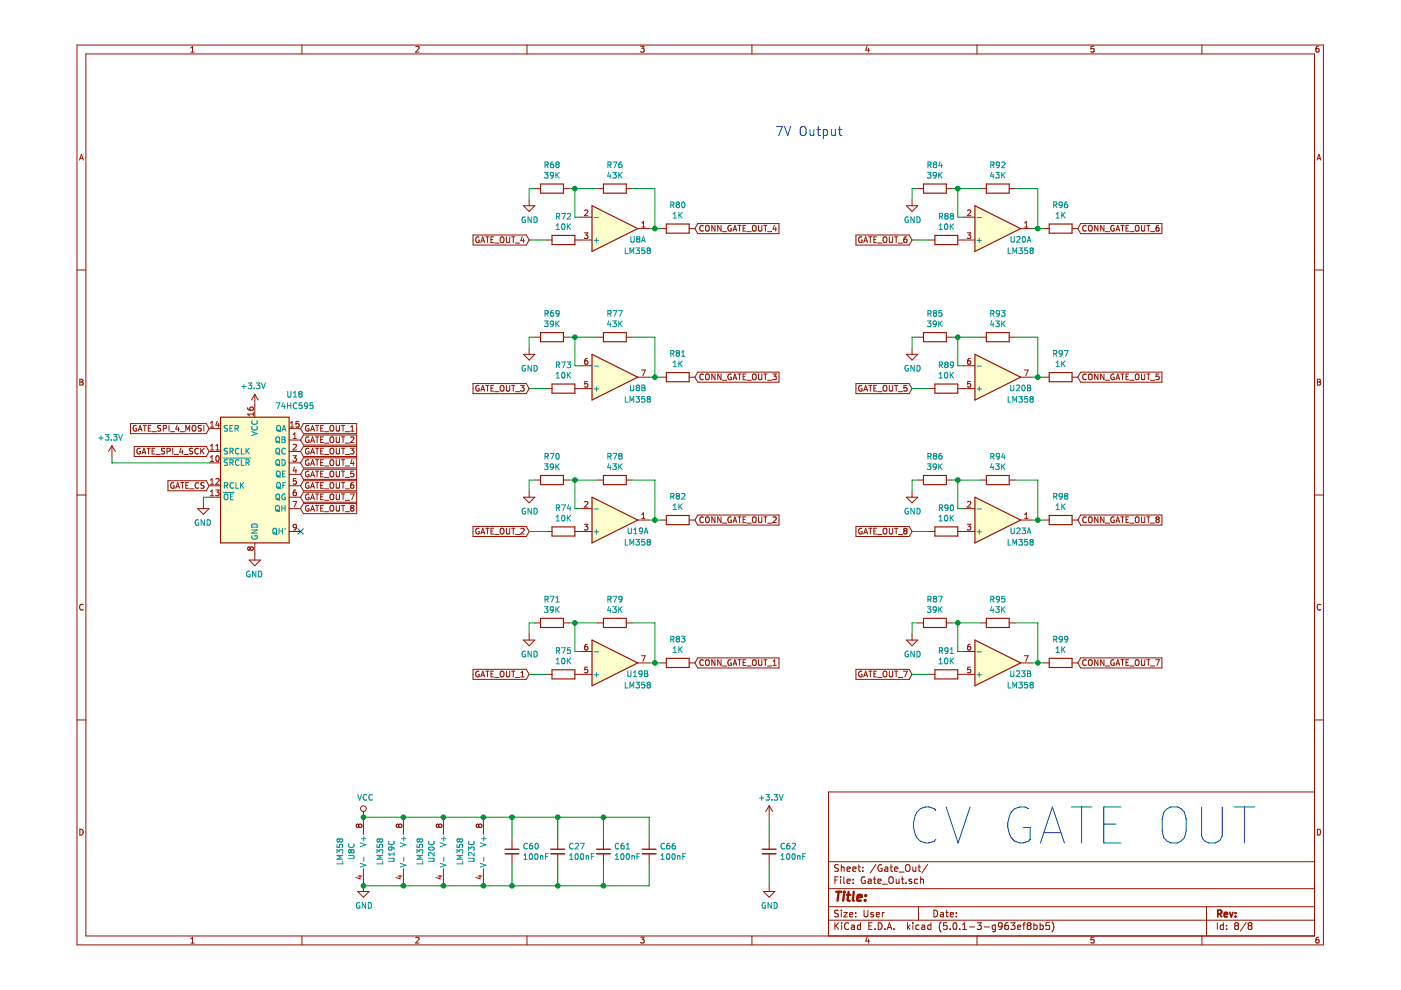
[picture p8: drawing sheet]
<svg xmlns="http://www.w3.org/2000/svg" width="297mm" height="210mm" viewBox="0 0 297 210" stroke-linecap="round" stroke-linejoin="round" font-family="sans-serif">
<g fill="none" stroke="#981200" stroke-width=".21">
<path d="M16.3 9.5h264.3v190.8h-264.3zM18.2 11.4h260.5v187.1h-260.5zM40.5 11.1h.7M40.5 10.2l.3-.4v1.3M64 9.5v1.9M88.2 9.9l.4-.1 .3 .4-.8 .9h.8M111.7 9.5v1.9M135.8 9.8h.8l-.4 .5 .3 .1v.5l-.1 .2-.6-.2M159.4 9.5v1.9M183.8 9.7l-.2 .9h.7M184.2 10.2v.9M207.1 9.5v1.9"/>
<path d="M231.9 9.8h-.6v.6l.6-.1v.6l-.1 .2-.5-.2M254.8 9.5v1.9M279.6 9.8l-.4 .1-.2 .2v.7l.2 .3 .4-.2v-.6h-.4l-.2 .2M16.9 34l.4-1.3 .4 1.3M17 33.6h.6M113.4 40h1.2M119.5 40h1.2M126.7 40h1.2M132.8 40h1.2M194.6 40h1.2M200.6 40h1.3M207.9 40h1.2"/>
<path d="M214 40h1.2M279.2 34l.4-1.3 .5 1.3M279.3 33.6h.6M16.3 57.2h1.9M100.3 49.8h11.3l.6 1.1-.6 1.1h-11.3zM101.6 50.3a.55 .55 0 0 0-.8 .5 .55 .55 0 0 0 .8 .5v-.4h-.2M101.9 51.4l.5-1.2 .4 1.2M102.1 51.1h.5M103 50.2h.7M103.3 50.2v1.2M104.1 50.8h.4M104.7 50.2h-.6v1.2h.6"/>
<path d="M104.9 51.5h.9M106.1 50.4l.2-.2a.43 .43 0 0 1 .6 .4l-.1 .7-.5 .1-.3-.4zM107.4 50.2v1l.2 .2 .5-.2v-1M108.5 50.2h.7M108.8 50.2v1.2M109.3 51.5h.9M110.7 50.2l-.3 .8h.8M111 43.6h2.4l-1.2 1.2zM111 50.6v.8M112.2 42.4v1.2M115.8 50.9h1.2M121.9 50.9h3.6"/>
<path d="M123.1 46h2.4M123.9 49.4h.7l-.4 .4 .4 .1v.5l-.2 .2-.5-.1M123.9 44.6l.5-.1 .2 .4-.7 .8h.7M135.2 48.5h2.4M136.1 48.2h.7M136.1 47.3l.3-.4v1.3M140.1 48.5h1.2M146.1 48.5h1.2M147.9 47.4h17.3v2.1h-17.3l-.6-1zM149.1 47.9a.53 .53 0 0 0-.7 .5 .53 .53 0 0 0 .7 .5M149.6 48l.3-.2 .4 .2 .1 .6-.2 .4h-.3l-.3-.2zM151.6 47.8v1.2l-.7-1.2v1.2"/>
<path d="M152.9 47.8v1.2l-.7-1.2v1.2M153.2 49.1h.9M155 47.9a.55 .55 0 0 0-.7 .5 .55 .55 0 0 0 .8 .5v-.4h-.3M155.4 49l.4-1.2 .4 1.2M155.5 48.7h.6M156.4 47.8h.7M156.8 47.8v1.2M157.6 48.4h.3M158.1 47.8h-.5v1.2h.5M158.4 49.1h.9M159.6 48l.2-.2a.43 .43 0 0 1 .5 .4v.6l-.5 .2-.2-.2zM160.8 47.8v1l.3 .2 .4-.2v-1"/>
<path d="M161.9 47.8h.7M162.3 47.8v1.2M162.7 49.1h1M164.2 47.7l-.3 .9h.7M164.5 48.2v.8M181.5 49.8h11.3l.6 1.1-.6 1.1h-11.3zM182.7 50.3a.55 .55 0 0 0-.7 .5 .55 .55 0 0 0 .8 .5v-.4h-.2M183.1 51.4l.4-1.2 .4 1.2M183.2 51.1h.6M184.2 50.2h.7M184.5 50.2v1.2M185.3 50.8h.4"/>
<path d="M185.8 50.2h-.5v1.2h.5M186.1 51.5h.9M187.3 50.4l.2-.2a.43 .43 0 0 1 .5 .4v.7l-.5 .1-.3-.4zM188.6 50.2v1l.2 .2 .5-.2v-1M189.6 50.2h.7M190 50.2v1.2M190.5 51.5h.9M192.2 43.6h2.4l-1.2 1.2zM192.2 50.2h-.2a.75 .75 0 0 0-.2 1.2l.5-.1v-.5l-.5-.1-.2 .2M193.4 42.4v1.2M197 50.9h1.2M203.1 50.9h3.6"/>
<path d="M204.3 46h2.4M205.1 49.4h.7l-.4 .4 .4 .1v.5l-.2 .2-.5-.1M205.1 44.6l.5-.1 .2 .4-.7 .8h.7M216.4 48.5h2.4M217.2 48.2h.7M217.2 47.3l.4-.4v1.3M221.2 48.5h1.3M227.3 48.5h1.2M229.1 47.4h17.2v2.1h-17.2l-.6-1zM230.3 47.9a.53 .53 0 0 0-.8 .5 .53 .53 0 0 0 .8 .5M230.8 48l.3-.2 .4 .2 .1 .6-.2 .4h-.3l-.3-.2zM232.8 47.8v1.2l-.7-1.2v1.2"/>
<path d="M234.1 47.8v1.2l-.7-1.2v1.2M234.4 49.1h.9M236.2 47.9a.55 .55 0 0 0-.7 .5 .55 .55 0 0 0 .7 .5v-.4h-.2M236.6 49l.4-1.2 .4 1.2M236.7 48.7h.6M237.6 47.8h.7M238 47.8v1.2M238.7 48.4h.4M239.3 47.8h-.6v1.2h.6M239.5 49.1h1M240.8 48l.2-.2a.43 .43 0 0 1 .5 .4v.6l-.5 .2-.2-.2zM242 47.8v1l.3 .2 .4-.2v-1"/>
<path d="M243.1 47.8h.7M243.5 47.8v1.2M243.9 49.1h.9M245.6 47.8h-.2l-.3 .3v.7l.2 .2 .4-.1 .1-.4-.3-.3h-.2l-.2 .3M278.7 57.2h1.9M111 75.1h2.4l-1.2 1.2zM112.2 73.9v1.2M113.4 71.5h1.2M119.5 71.5h1.2M123.1 77.5h2.4M124.5 76h-.2a.75 .75 0 0 0-.1 1.2h.3l.1-.5-.2-.2-.5 .2M126.7 71.5h1.2"/>
<path d="M132.8 71.5h1.2M135.2 80h2.4M136 78.4h.8l-.5 1.3M140.1 80h1.2M146.1 80h1.2M147.9 78.9h17.3v2.1h-17.3l-.6-1zM149.1 79.4a.53 .53 0 0 0-.7 .5 .53 .53 0 0 0 .7 .5M149.6 79.5l.3-.2 .4 .2 .1 .6-.2 .4h-.3l-.3-.2zM151.6 79.3v1.2l-.7-1.2v1.2M152.9 79.3v1.2l-.7-1.2v1.2M155 79.4a.55 .55 0 0 0-.7 .5 .55 .55 0 0 0 .8 .5v-.4h-.3M156.4 79.3h.7"/>
<path d="M156.8 79.3v1.2M157.6 79.9h.3M158.1 79.3h-.5v1.2h.5M159.6 79.5l.2-.2a.43 .43 0 0 1 .5 .4v.6l-.5 .2-.2-.2zM160.8 79.3v1l.3 .2 .4-.2v-1M161.9 79.3h.7M162.3 79.3v1.2M163.8 79.3h.8l-.4 .5 .3 .1v.5l-.1 .1-.6-.1M192.2 75.1h2.4l-1.2 1.2zM193.4 73.9v1.2M194.6 71.5h1.2M200.6 71.5h1.3"/>
<path d="M204.3 77.5h2.4M205.7 76h-.2a.75 .75 0 0 0-.1 1.2h.3l.1-.5-.2-.2-.5 .2M207.9 71.5h1.2M214 71.5h1.2M216.4 80h2.4M217.2 78.4h.8l-.5 1.3M221.2 80h1.3M227.3 80h1.2M229.1 78.9h17.2v2.1h-17.2l-.6-1zM230.3 79.4a.53 .53 0 0 0-.8 .5 .53 .53 0 0 0 .8 .5M230.8 79.5l.3-.2 .4 .2 .1 .6-.2 .4h-.3l-.3-.2zM232.8 79.3v1.2l-.7-1.2v1.2"/>
<path d="M234.1 79.3v1.2l-.7-1.2v1.2M236.2 79.4a.55 .55 0 0 0-.7 .5 .55 .55 0 0 0 .7 .5v-.4h-.2M237.6 79.3h.7M238 79.3v1.2M238.7 79.9h.4M239.3 79.3h-.6v1.2h.6M240.8 79.5l.2-.2a.43 .43 0 0 1 .5 .4v.6l-.5 .2-.2-.2zM242 79.3v1l.3 .2 .4-.2v-1M243.1 79.3h.7M243.5 79.3v1.2M245.7 79.3h-.6v.6l.2-.1 .4 .1v.5l-.2 .1-.4-.1M16.9 80.4h.4l.3 .2-.3 .4 .3 .2-.2 .4h-.5z"/>
<path d="M16.9 81h.4M23.7 94.5l.8 1.2M23.7 94.5v2.4M23.7 94.5l-.7 1.2M27.7 89.8h16l.6 1.1-.6 1h-16zM28.5 94.7h15.2l.6 1-.6 1.1h-15.2zM28.9 90.3a.56 .56 0 0 0-.7 .5 .56 .56 0 0 0 .7 .6l.1-.5h-.3M29.3 91.4l.4-1.2 .4 1.2M29.4 91.1h.6M29.7 95.1a.56 .56 0 0 0-.7 .6 .56 .56 0 0 0 .7 .5l.1-.5h-.3M30.1 96.3l.4-1.3 .4 1.3M30.2 95.9h.6"/>
<path d="M30.4 90.2h.6M30.7 90.2v1.2M31.2 95h.7M31.4 90.8h.5M31.5 95v1.3M32 90.2h-.6v1.2h.6M32.2 91.5h1M32.2 95.6h.5M32.8 95h-.6v1.3h.6M33.1 96.4h.9M34.1 90.3l-.5-.1-.1 .1v.4l.5 .2 .1 .3-.2 .2h-.5M34.6 90.8h.6v-.5l-.6-.1v1.2"/>
<path d="M34.9 95.1l-.5-.1-.1 .2v.4l.5 .1 .1 .3-.2 .3-.5-.1M35.4 95.7l.6-.1v-.4l-.6-.2v1.3M35.8 90.2v1.2M36.1 91.5h.9M36.6 95v1.3M36.9 96.4h.9M37.6 90.1l-.3 .9h.7M37.8 90.6v.8M38.2 91.5h.9M38.4 95l-.3 .8h.7M38.7 95.5v.8M39 96.4h.9"/>
<path d="M39.4 91.4v-1.2l.4 .9 .4-.9v1.2M40.8 90.4l.2-.2 .4 .1a.74 .74 0 0 1-.1 1.1l-.5-.2zM40.8 95.1l-.4-.1-.3 .3 .2 .3 .5 .2v.3l-.7 .1M42 95.1a.55 .55 0 0 0-.7 .6 .55 .55 0 0 0 .8 .4M42 95.1l.1 .1M42.6 95v1.3M42.7 90.3l-.5-.1-.1 .1v.4l.5 .2 .1 .3-.2 .2h-.5M42.8 95.6l.5 .7M43.2 90.2v1.2M43.3 95l-.7 .7M44.3 98.1h2.5M44.3 95.7h2.5"/>
<path d="M44.3 90.9h2.5M44.6 97.8h.7M44.6 89.7l.4-.4v1.3M44.6 94.5l.4-.3v1.2M44.6 97l.4-.4v1.2M44.6 95.4h.7M44.6 90.6h.7M45.8 95.4h.7M45.8 94.5l.3-.3v1.2M45.9 96.7l.2-.1a.59 .59 0 0 1 .4 .7 .59 .59 0 0 1-.6 .5l-.1-.4zM46.1 89.3l-.3 .8h.7M46.3 89.8v.8"/>
<path d="M52.5 86.4l.1 .4 .4 .2h.6l.1-.6-.2-.1-.5 .1v.4l.2 .2M53.7 87.5v.7M53.7 87.8h-1.2l.3 .4M54 83.6v4.9M54 83.6l.8 1.2M54 83.6l-.7 1.2M61.3 93.3h2.4M61.3 98.1h2.4M61.3 95.7h2.4M61.3 90.9h2.4M61.6 90.6h.7M61.6 89.7l.3-.4v1.3"/>
<path d="M62.1 96.6h.8l-.5 .5 .4 .1 .1 .4-.3 .2-.5-.1M62.1 93h.8M62.1 92.1l.4-.3v1.2M62.1 94.3l.5-.1 .3 .3-.8 .9h.8M62.4 99l-.3 .8h.8M62.7 99.5v.8M63.4 89.3h-.6l-.1 .6 .5-.1 .2 .3v.2l-.2 .3-.5-.2M64.3 89.8h11.3v2.1h-11.3l-.6-1zM64.3 97.1h11.3v2.1h-11.3l-.6-1.1zM64.3 92.2h11.3v2.2h-11.3l-.6-1.1zM64.3 94.7h11.3v2.1h-11.3l-.6-1.1zM64.3 99.5h11.3v2.1h-11.3l-.6-1z"/>
<path d="M65.5 97.5a.55 .55 0 0 0-.7 .6 .55 .55 0 0 0 .7 .5v-.4h-.2M65.5 95.1a.55 .55 0 0 0-.7 .6 .55 .55 0 0 0 .7 .4v-.4h-.2M65.5 90.3a.55 .55 0 0 0-.7 .5 .55 .55 0 0 0 .7 .5v-.4h-.2M65.5 92.7a.55 .55 0 0 0-.7 .5 .55 .55 0 0 0 .7 .5v-.4h-.2M65.5 100a.55 .55 0 0 0-.7 .5 .55 .55 0 0 0 .7 .5v-.4h-.2M65.9 91.4l.4-1.2 .4 1.2M65.9 93.8l.4-1.2 .4 1.2M65.9 96.3l.4-1.3 .4 1.3M65.9 98.7l.4-1.2 .4 1.2M66 91.1h.6M66 93.5h.6M66 95.9h.6"/>
<path d="M66 98.3h.6M66.9 90.2h.7M66.9 92.6h.7M66.9 95h.7M66.9 97.5h.7M66.9 99.9h.7M67.2 90.2v1.2M67.2 92.6v1.2M67.2 95v1.3M67.2 97.5v1.2M67.2 99.9v1.2M68 90.8h.4"/>
<path d="M68 93.2h.4M68 95.6h.4M68 98h.4M68.6 90.2h-.6v1.2h.6M68.6 92.6h-.6v1.2h.6M68.6 95h-.6v1.3h.6M68.6 97.5h-.6v1.2h.6M68.6 99.9h-.6v1.2h.6M68.8 91.5h.9M68.8 94h.9M68.8 96.4h.9M68.8 98.8h.9"/>
<path d="M70 90.4l.2-.2a.43 .43 0 0 1 .6 .4l-.1 .6-.5 .2-.2-.4zM70 92.8l.2-.2a.43 .43 0 0 1 .6 .4l-.1 .7-.5 .1-.2-.4zM70 95.2l.2-.2a.43 .43 0 0 1 .6 .5l-.1 .6-.5 .2-.2-.5zM70.1 97.5h.1a.43 .43 0 0 1 .6 .4l-.2 .7h-.5l-.1-.3zM71.3 90.2v1l.2 .2 .5-.2v-1M71.3 92.6v1l.2 .2 .5-.2v-1M71.3 95v1l.2 .3 .5-.3v-1M71.3 97.5v1l.2 .2 .5-.2v-1M71.3 99.9v1l.2 .2 .5-.2v-1M72.4 90.2h.7M72.4 92.6h.7M72.4 95h.7"/>
<path d="M72.4 97.5h.7M72.4 99.9h.7M72.7 90.2v1.2M72.7 92.6v1.2M72.7 95v1.3M72.7 97.5v1.2M72.7 99.9v1.2M73.2 91.5h.9M73.2 94h.9M73.2 96.4h.9M73.2 98.8h.9M74.3 95h.7l-.4 .5 .4 .1v.4l-.2 .3-.5-.2"/>
<path d="M74.3 91.4h.7M74.3 90.5l.4-.3v1.2M74.3 92.7l.5-.1 .2 .4-.7 .8h.7M74.6 97.4l-.3 .9h.8M74.9 97.9v.8M75 99.9h-.6l-.1 .6 .5-.1 .2 .2v.3l-.2 .2-.5-.1M100.3 81.3h11.3l.6 1.1-.6 1.1h-11.3zM101.6 81.8a.55 .55 0 0 0-.8 .5 .55 .55 0 0 0 .8 .5v-.4h-.2M101.9 82.9l.5-1.2 .4 1.2M102.1 82.6h.5M103 81.7h.7M103.3 81.7v1.2"/>
<path d="M104.1 82.3h.4M104.7 81.7h-.6v1.2h.6M104.9 83h.9M106.1 81.9l.2-.2a.43 .43 0 0 1 .6 .4l-.1 .7-.5 .1-.3-.4zM107.4 81.7v1l.2 .2 .5-.2v-1M108.5 81.7h.7M108.8 81.7v1.2M109.3 83h.9M110.4 81.7h.7l-.4 .5 .4 .1v.5l-.2 .1-.5-.1M115.8 82.4h1.2M121.9 82.4h3.6M124.6 80.9h-.6l-.1 .5 .5-.1 .2 .3v.3l-.2 .2-.5-.1"/>
<path d="M153.2 80.6h.9M155.4 80.5l.4-1.2 .4 1.2M155.5 80.2h.6M158.4 80.6h.9M162.7 80.6h1M181.5 81.3h11.3l.6 1.1-.6 1.1h-11.3zM182.7 81.8a.55 .55 0 0 0-.7 .5 .55 .55 0 0 0 .8 .5v-.4h-.2M183.1 82.9l.4-1.2 .4 1.2M183.2 82.6h.6M184.2 81.7h.7M184.5 81.7v1.2M185.3 82.3h.4"/>
<path d="M185.8 81.7h-.5v1.2h.5M186.1 83h.9M187.3 81.9l.2-.2a.43 .43 0 0 1 .5 .4v.7l-.5 .1-.3-.4zM188.6 81.7v1l.2 .2 .5-.2v-1M189.6 81.7h.7M190 81.7v1.2M190.5 83h.9M192.3 81.7h-.6l-.1 .6 .2-.1 .5 .1v.5l-.2 .1-.5-.1M197 82.4h1.2M203.1 82.4h3.6M205.8 80.9h-.6l-.1 .5 .5-.1 .2 .3v.3l-.2 .2-.5-.1M234.4 80.6h.9"/>
<path d="M236.6 80.5l.4-1.2 .4 1.2M236.7 80.2h.6M239.5 80.6h1M243.9 80.6h.9M279.3 80.4h.4l.3 .2-.3 .4 .3 .2-.2 .4h-.5zM279.3 81h.4M16.3 105h1.9M35.6 101.9h8.1l.6 1.1-.6 1.1h-8.1zM36.9 102.4a.55 .55 0 0 0-.7 .5 .55 .55 0 0 0 .7 .5v-.4h-.2M37.3 103.5l.4-1.2 .4 1.2M37.4 103.2h.6M38.3 102.3h.7"/>
<path d="M38.7 102.3v1.2M39.4 102.9h.4M40 102.3h-.6v1.2h.6M40.2 103.6h.9M41.9 107.8h2.4l-1.2 1.3zM42.1 102.4a.53 .53 0 0 0-.8 .5 .53 .53 0 0 0 .8 .5M43.1 106.6v1.2M43.3 102.4l-.5-.1-.2 .3 .1 .2 .5 .3v.3l-.6 .1M44.3 103h2.5M44.3 105.4h2.5M44.6 101.8l.4-.3v1.2M44.6 104.2l.4-.3v1.2"/>
<path d="M44.6 102.7h.7M44.6 105.1h.7M45.7 103.9h.8l-.4 .5 .3 .1 .1 .4-.3 .2-.5-.1M45.8 101.6l.4-.1 .3 .3-.8 .9h.8M52.8 118.7h2.4l-1.2 1.3zM53 116.2l.3-.2h.2l.2 .2-.2 .5h-.2l-.3-.3M53 116.2l-.2-.2-.3 .2 .2 .5 .3-.3M53 116.2v.2M54 115.1v3.6M61.3 103h2.4M61.3 105.4h2.4M61.3 100.6h2.4"/>
<path d="M61.3 107.8h2.4M61.3 112.7h2.4M62.1 106.3h.8l-.5 1.2M62.7 103.9h-.2a.75 .75 0 0 0-.1 1.2h.3l.2-.5-.3-.2-.5 .2M62.8 101.5h-.6l-.1 .5 .5-.1 .3 .3v.3l-.3 .2-.5-.1M62.9 111.7l-.3 .2h-.3l-.2-.2 .1-.4 .4-.1 .3 .2-.2 .9-.4 .1M64.3 104.4h11.3v2.1h-11.3l-.6-1.1zM64.3 101.9h11.3v2.2h-11.3l-.6-1.1zM64.3 106.8h11.3v2.1h-11.3l-.6-1.1zM65.5 104.8a.55 .55 0 0 0-.7 .6 .55 .55 0 0 0 .7 .4v-.4h-.2M65.5 107.2a.55 .55 0 0 0-.7 .6 .55 .55 0 0 0 .7 .5v-.4h-.2M65.5 102.4a.55 .55 0 0 0-.7 .5 .55 .55 0 0 0 .7 .5v-.4h-.2"/>
<path d="M65.9 101.1l.4-1.2 .4 1.2M65.9 103.5l.4-1.2 .4 1.2M65.9 106l.4-1.3 .4 1.3M65.9 108.4l.4-1.2 .4 1.2M66 100.8h.6M66 103.2h.6M66 105.6h.6M66 108h.6M66.9 102.3h.7M66.9 104.7h.7M66.9 107.2h.7M67.2 102.3v1.2"/>
<path d="M67.2 104.7v1.3M67.2 107.2v1.2M68 100.5h.4M68 102.9h.4M68 105.3h.4M68 107.7h.4M68.6 102.3h-.6v1.2h.6M68.6 104.7h-.6v1.3h.6M68.6 107.2h-.6v1.2h.6M68.8 101.2h.9M68.8 103.6h.9M68.8 106.1h.9"/>
<path d="M68.8 108.5h.9M70 104.9l.2-.2a.43 .43 0 0 1 .6 .5l-.1 .6-.5 .2-.2-.5zM70 100.1l.2-.2a.43 .43 0 0 1 .6 .4l-.1 .6-.5 .2-.2-.4zM70 102.5l.2-.2a.43 .43 0 0 1 .6 .4l-.1 .7-.5 .1-.2-.4zM70 107.3l.2-.1a.43 .43 0 0 1 .6 .4l-.1 .6-.5 .2-.2-.4zM71.3 102.3v1l.2 .2 .5-.2v-1M71.3 104.7v1l.2 .3 .5-.3v-1M71.3 107.2v1l.2 .2 .5-.2v-1M72.4 102.3h.7M72.4 104.7h.7M72.4 107.2h.7M72.7 102.3v1.2"/>
<path d="M72.7 104.7v1.3M72.7 107.2v1.2M73.2 101.2h.9M73.2 103.6h.9M73.2 106.1h.9M73.2 108.5h.9M74.3 104.7h.8l-.5 1.3M74.6 107.7l-.3-.2 .3-.3 .4 .2-.2 .3M74.6 107.7l-.3 .2v.3l.3 .2 .4-.2v-.3l-.2-.2M74.6 107.7h.2M74.9 102.3h-.2a.75 .75 0 0 0-.1 1.2h.3l.1-.5-.2-.2-.5 .2M100.3 111.6h11.3l.6 1.1-.6 1.1h-11.3z"/>
<path d="M101.6 112.1a.55 .55 0 0 0-.8 .5 .55 .55 0 0 0 .8 .5v-.4h-.2M101.9 113.2l.5-1.2 .4 1.2M102.1 112.9h.5M103 112h.7M103.3 112v1.2M104.1 112.6h.4M104.7 112h-.6v1.2h.6M104.9 113.3h.9M106.1 112.2l.2-.2a.43 .43 0 0 1 .6 .4l-.1 .7-.5 .1-.3-.4zM107.4 112v1l.2 .2 .5-.2v-1M108.5 112h.7M108.8 112v1.2"/>
<path d="M109.3 113.3h.9M110.4 112.1l.5-.1 .2 .3-.7 .9h.7M111 105.4h2.4l-1.2 1.2zM112.2 104.2v1.2M113.4 101.8h1.2M115.8 112.7h1.2M119.5 101.8h1.2M121.9 112.7h3.6M123.1 107.8h2.4M123.9 111.2h.7l-.4 .4 .4 .1v.5l-.2 .2-.5-.1M123.9 106.4l.5-.1 .2 .4-.7 .8h.7M126.7 101.8h1.2"/>
<path d="M132.8 101.8h1.2M135.2 110.3h2.4M136.1 109.1l.3-.4v1.2M136.1 109.9h.7M140.1 110.3h1.2M146.1 110.3h1.2M147.9 109.2h17.3v2.1h-17.3l-.6-1zM149.1 109.7a.53 .53 0 0 0-.7 .5 .53 .53 0 0 0 .7 .5M149.6 109.8l.3-.2 .4 .2 .1 .6-.2 .3-.3 .1-.3-.2zM151.6 109.6v1.2l-.7-1.2v1.2M152.9 109.6v1.2l-.7-1.2v1.2M153.2 110.9h.9"/>
<path d="M155 109.7a.55 .55 0 0 0-.7 .5 .55 .55 0 0 0 .8 .5v-.4h-.3M155.4 110.8l.4-1.2 .4 1.2M155.5 110.5h.6M156.4 109.6h.7M156.8 109.6v1.2M157.6 110.2h.3M158.1 109.6h-.5v1.2h.5M158.4 110.9h.9M159.6 109.8l.2-.2a.43 .43 0 0 1 .5 .4v.6l-.5 .2-.2-.2zM160.8 109.6v1l.3 .2 .4-.2v-1M161.9 109.6h.7M162.3 109.6v1.2"/>
<path d="M162.7 110.9h1M163.9 109.7l.5-.1 .2 .3-.8 .9h.8M181.5 111.6h11.3l.6 1.1-.6 1.1h-11.3zM182.7 112.1a.55 .55 0 0 0-.7 .5 .55 .55 0 0 0 .8 .5v-.4h-.2M183.1 113.2l.4-1.2 .4 1.2M183.2 112.9h.6M184.2 112h.7M184.5 112v1.2M185.3 112.6h.4M185.8 112h-.5v1.2h.5M186.1 113.3h.9M187.3 112.2l.2-.2a.43 .43 0 0 1 .5 .4v.7l-.5 .1-.3-.4z"/>
<path d="M188.6 112v1l.2 .2 .5-.2v-1M189.6 112h.7M190 112v1.2M190.5 113.3h.9M191.8 112.5l-.2-.2 .2-.3 .5 .1v.3l-.2 .1M191.8 112.5l-.2 .3v.2l.2 .2 .5-.2v-.4l-.2-.1M191.8 112.5h.3M192.2 105.4h2.4l-1.2 1.2zM193.4 104.2v1.2M194.6 101.8h1.2M197 112.7h1.2M200.6 101.8h1.3"/>
<path d="M203.1 112.7h3.6M204.3 107.8h2.4M205.1 111.2h.7l-.4 .4 .4 .1v.5l-.2 .2-.5-.1M205.1 106.4l.5-.1 .2 .4-.7 .8h.7M207.9 101.8h1.2M214 101.8h1.2M216.4 110.3h2.4M217.2 109.9h.7M217.2 109.1l.4-.4v1.2M221.2 110.3h1.3M227.3 110.3h1.2M229.1 109.2h17.2v2.1h-17.2l-.6-1z"/>
<path d="M230.3 109.7a.53 .53 0 0 0-.8 .5 .53 .53 0 0 0 .8 .5M230.8 109.8l.3-.2 .4 .2 .1 .6-.2 .3-.3 .1-.3-.2zM232.8 109.6v1.2l-.7-1.2v1.2M234.1 109.6v1.2l-.7-1.2v1.2M234.4 110.9h.9M236.2 109.7a.55 .55 0 0 0-.7 .5 .55 .55 0 0 0 .7 .5v-.4h-.2M236.6 110.8l.4-1.2 .4 1.2M236.7 110.5h.6M237.6 109.6h.7M238 109.6v1.2M238.7 110.2h.4M239.3 109.6h-.6v1.2h.6"/>
<path d="M239.5 110.9h1M240.8 109.8l.2-.2a.43 .43 0 0 1 .5 .4v.6l-.5 .2-.2-.2zM242 109.6v1l.3 .2 .4-.2v-1M243.1 109.6h.7M243.5 109.6v1.2M243.9 110.9h.9M245.3 110.1l-.2 .2 .2 .5 .5-.2-.1-.4-.2-.1M245.3 110.1l-.2-.2 .2-.3 .4 .1v.3l-.2 .1M245.3 110.1h.2M278.7 105h1.9M17.6 128.2a.55 .55 0 0 0-.7 .5 .55 .55 0 0 0 .7 .5M111 135.7h2.4l-1.2 1.2z"/>
<path d="M112.2 134.5v1.2M113.4 132.1h1.2M119.5 132.1h1.2M123.1 138.1h2.4M124.5 136.6h-.2a.75 .75 0 0 0-.1 1.2h.3l.1-.5-.2-.2-.5 .2M126.7 132.1h1.2M132.8 132.1h1.2M136 139h.8l-.5 1.2M147.9 139.5h17.3v2.1h-17.3l-.6-1zM149.1 140a.53 .53 0 0 0-.7 .5 .53 .53 0 0 0 .7 .5M151.6 139.9v1.2l-.7-1.2v1.2M152.9 139.9v1.2l-.7-1.2v1.2"/>
<path d="M155 140a.55 .55 0 0 0-.7 .5 .55 .55 0 0 0 .8 .5v-.4h-.3M156.4 139.9h.7M156.8 139.9v1.2M158.1 139.9h-.5v1.2h.5M160.8 139.9v1l.3 .2 .4-.2v-1M161.9 139.9h.7M162.3 139.9v1.2M192.2 135.7h2.4l-1.2 1.2zM193.4 134.5v1.2M194.6 132.1h1.2M200.6 132.1h1.3M204.3 138.1h2.4"/>
<path d="M205.7 136.6h-.2a.75 .75 0 0 0-.1 1.2h.3l.1-.5-.2-.2-.5 .2M207.9 132.1h1.2M214 132.1h1.2M217.2 139h.8l-.5 1.2M229.1 139.5h17.2v2.1h-17.2l-.6-1zM230.3 140a.53 .53 0 0 0-.8 .5 .53 .53 0 0 0 .8 .5M232.8 139.9v1.2l-.7-1.2v1.2M234.1 139.9v1.2l-.7-1.2v1.2M236.2 140a.55 .55 0 0 0-.7 .5 .55 .55 0 0 0 .7 .5v-.4h-.2M237.6 139.9h.7M238 139.9v1.2M239.3 139.9h-.6v1.2h.6"/>
<path d="M242 139.9v1l.3 .2 .4-.2v-1M243.1 139.9h.7M243.5 139.9v1.2M245 139.9h.8l-.5 1.2M280 128.2a.55 .55 0 0 0-.8 .5 .55 .55 0 0 0 .8 .5M16.3 152.6h1.9M100.3 141.9h11.3l.6 1.1-.6 1h-11.3zM101.6 142.4a.55 .55 0 0 0-.8 .5 .55 .55 0 0 0 .8 .5v-.4h-.2M101.9 143.5l.5-1.2 .4 1.2M102.1 143.2h.5M103 142.3h.7M103.3 142.3v1.2"/>
<path d="M104.1 142.9h.4M104.7 142.3h-.6v1.2h.6M104.9 143.6h.9M106.1 142.5l.2-.2a.43 .43 0 0 1 .6 .4l-.1 .6-.5 .2-.3-.4zM107.4 142.3v1l.2 .2 .5-.2v-1M108.5 142.3h.7M108.8 142.3v1.2M109.3 143.6h.9M110.4 143.5h.7M110.4 142.6l.4-.3v1.2M115.8 143h1.2M121.9 143h3.6"/>
<path d="M124.6 141.5h-.6l-.1 .5 .5-.1 .2 .3v.2l-.2 .3-.5-.2M135.2 140.6h2.4M140.1 140.6h1.2M146.1 140.6h1.2M149.6 140l.3-.1 .4 .1 .1 .7-.2 .3-.3 .1-.3-.2zM153.2 141.2h.9M155.4 141.1l.4-1.2 .4 1.2M155.5 140.7h.6M157.6 140.5h.3M158.4 141.2h.9M159.6 140l.2-.1a.43 .43 0 0 1 .5 .4v.6l-.5 .2-.2-.2zM162.7 141.2h1"/>
<path d="M163.9 141.1h.7M163.9 140.2l.3-.3v1.2M181.5 141.9h11.3l.6 1.1-.6 1h-11.3zM182.7 142.4a.55 .55 0 0 0-.7 .5 .55 .55 0 0 0 .8 .5v-.4h-.2M183.1 143.5l.4-1.2 .4 1.2M183.2 143.2h.6M184.2 142.3h.7M184.5 142.3v1.2M185.3 142.9h.4M185.8 142.3h-.5v1.2h.5M186.1 143.6h.9M187.3 142.5l.2-.2a.43 .43 0 0 1 .5 .4v.6l-.5 .2-.3-.4z"/>
<path d="M188.6 142.3v1l.2 .2 .5-.2v-1M189.6 142.3h.7M190 142.3v1.2M190.5 143.6h.9M191.6 142.3h.8l-.6 1.2M197 143h1.2M203.1 143h3.6M205.8 141.5h-.6l-.1 .5 .5-.1 .2 .3v.2l-.2 .3-.5-.2M216.4 140.6h2.4M221.2 140.6h1.3M227.3 140.6h1.2M230.8 140l.3-.1 .4 .1 .1 .7-.2 .3-.3 .1-.3-.2z"/>
<path d="M234.4 141.2h.9M236.6 141.1l.4-1.2 .4 1.2M236.7 140.7h.6M238.7 140.5h.4M239.5 141.2h1M240.8 140l.2-.1a.43 .43 0 0 1 .5 .4v.6l-.5 .2-.2-.2zM243.9 141.2h.9M278.7 152.6h1.9M16.9 175.8a.62 .62 0 0 1 .7 .6 .62 .62 0 0 1-.7 .7zM76.1 175l-.3-.3-.3 .3 .3 .4 .3-.2M76.1 175l.2-.3h.2l.2 .3-.2 .4h-.2l-.2-.2M76.1 175v.2"/>
<path d="M77.1 172.1v4.8M84.5 175l-.2-.3-.3 .3 .2 .4 .3-.2M84.5 175l.3-.3h.2l.2 .3-.2 .4h-.2l-.3-.2M84.5 175v.2M85.5 173.3v3.6M93 175l-.2-.3-.3 .3 .2 .4 .3-.2M93 175l.2-.3h.3l.2 .3-.2 .4h-.3l-.2-.2M93 175v.2M94 173.3v3.6M101.5 175l-.2-.3-.3 .3 .2 .4 .3-.2M101.5 175l.2-.3h.3l.2 .3-.2 .4h-.3l-.2-.2M101.5 175v.2"/>
<path d="M102.5 173.3v3.6M108.6 178.1v2M118.2 178.1v2M127.9 178.1v2M137.6 178.1v2M163.1 170.8l-.7 1.3M163.1 170.8v2.5M163.1 178.1v2M163.1 170.8l.7 1.3M278.7 167.9h-103v30.6M279.3 175.8a.62 .62 0 0 1 .7 .6 .62 .62 0 0 1-.7 .7zM40.5 199.1l.3-.4v1.3"/>
<path d="M40.5 200h.7M64 198.5v1.8M75.8 189h2.5l-1.2 1.2zM75.9 185.8h.8M76.3 185.6v.7l-.8-.3M77.1 184.2v4.8M84.4 185.8h.8M84.8 185.6v.7l-.8-.3M85.5 184.2v3.6M88.2 198.8l.4-.1 .3 .4-.8 .9h.8M92.9 185.8h.8M93.3 185.6v.7l-.9-.3"/>
<path d="M94 184.2v3.6M101.4 185.8h.8M101.8 185.6v.7l-.9-.3M102.5 184.2v3.6M108.6 181v2M111.7 198.5v1.8M118.2 181v2M127.9 181v2M135.8 198.7h.8l-.4 .5 .3 .1v.5l-.1 .2-.6-.2M137.6 181v2M159.4 198.5v1.8M161.9 189h2.4l-1.2 1.2z"/>
<path d="M163.1 181v2M163.1 187.8v1.2M175.7 195.1h103M175.7 192.2h103M175.7 188.4h103M175.7 182.7h103M177 195.6v1.5M177 186.6h.5M177.2 196.2l.6 .9M177.7 185.9h-.7v1.4M177.7 193h-.5l-.3 .2 .2 .4 .6 .3v.4l-.2 .1-.6-.1M177.7 183.4l-.5-.1-.3 .3 .2 .3 .6 .3v.4l-.2 .2-.6-.1"/>
<path d="M177.8 195.6l-.8 .9M178.2 185.9v.1M178.2 186.4v.9M178.4 183.9h.5l.1 .9M178.4 183.3v1.5M178.4 193v.1M178.4 193.5v.9M178.4 195.6v.2M178.4 196.1v1M178.9 193.5h.8l-.8 .9h.8M178.9 185.9v1.2l.2 .2M179.6 186.9l.7-.2-.1-.2-.4-.1-.2 .2 .1 .7h.5"/>
<path d="M179.6 184.3l.7-.1-.1-.3-.4-.1-.2 .2 .1 .7h.5M179.9 195.8a.57 .57 0 0 0-.7 0 .57 .57 0 0 0-.1 .7 .54 .54 0 0 0 .2 .5 .54 .54 0 0 0 .6-.1M180.1 193.9l.7-.1-.1-.3h-.4l-.2 .2 .1 .6h.5M180.6 196.2h.5l.1 .9M180.8 184.3l.7-.1-.1-.3-.4-.1-.2 .2 .1 .7h.5M180.9 186.5v.1M180.9 187.2v.1M181.2 196.5h-.5l-.2 .2 .2 .4 .5-.1M181.4 194.3v.1M181.4 193.5v.2M181.9 183.8h.5M182.1 183.3v1.3l.3 .2"/>
<path d="M182.4 196.2l-.4-.1-.2 .3v.5l.6 .1M182.4 195.6v1.5M182.9 184.6v.2M182.9 183.9v.1M183.2 193v1.1l.3 .3h.3l.2-.3v-1.1M183.4 186a.65 .65 0 0 0-.8 .6 .65 .65 0 0 0 .9 .6v-.5h-.3M183.8 198.6l-.2 .9h.7M184.1 186.5h.5l.1 .8M184.2 199.1v.9M184.2 196.3h.5M184.7 186.7l-.5 .1-.2 .2 .2 .3h.5M184.9 195.6h-.7v1.5h.7"/>
<path d="M185.2 193.5h-.4l-.2 .2 .1 .2 .5 .1v.3h-.6M185.2 186.4h.5M185.4 185.9v1.2l.3 .2M185.5 196.9v.2M185.7 183.3l-1.2 1.8M185.8 193.9l.7-.1-.1-.3h-.4l-.2 .2 .1 .6h.5M186.1 186.9l.7-.2-.1-.2-.4-.1-.2 .2 .1 .7h.5M186.2 195.6a.72 .72 0 0 1 .8 .8 .72 .72 0 0 1-.8 .7zM187 183.4a.66 .66 0 0 0-.9 .7 .66 .66 0 0 0 .9 .5v-.4h-.3M187.1 193.5v.9M187.1 187.5h1.1M187.5 193.5l-.4 .2"/>
<path d="M187.6 196.9v.2M187.6 183.9h.6v.9M188.1 197.1l.5-1.5 .5 1.5M188.2 196.7h.7M188.2 184.2h-.4l-.2 .2 .2 .4 .4-.1M188.5 186.1l.1-.1a.47 .47 0 0 1 .6-.1 .47 .47 0 0 1 .2 .5v.5a.47 .47 0 0 1-.5 .4 .47 .47 0 0 1-.4-.4zM188.7 183.8h.6M188.9 183.3v1.3l.4 .2M189.5 196.9v.2M189.7 184.3l.6-.1v-.3l-.4-.1-.2 .2v.7h.6M190 186.4l.1 .9 .5-.1M190.6 186.4v.9"/>
<path d="M190.6 184.9h1.1M191.1 186.4h.6M191.3 185.9v1.2l.4 .2M192 183.5l.2-.1a.47 .47 0 0 1 .5 0 .47 .47 0 0 1 .2 .4v.5a.47 .47 0 0 1-.4 .5 .47 .47 0 0 1-.5-.5zM192.1 187.2v.1M192.4 195.6v1.5M192.5 196.5l.4 .6M192.9 196.1l-.5 .6M193.3 186.5l-.4-.1-.2 .2 .1 .2 .5 .1v.4h-.6M193.5 183.8l.1 .9 .6-.1M193.5 195.6v.2M193.5 196.1v1"/>
<path d="M194.2 183.8v1M194.6 186.5l-.4-.1-.3 .2 .1 .6 .6 .1M194.6 183.8h.6M194.7 192.2v2.9M194.9 196.2l-.5-.1-.2 .3v.5l.7 .1M194.9 183.3v1.3l.3 .2M195.2 186.5h.5l.1 .8M195.2 185.9v1.4M195.5 196.2h.5l.1 .9M196.1 196.5l-.7 .2 .2 .4 .5-.1M196.7 183.3l-1.2 1.8M197.4 196.2l-.4-.1-.3 .3v.5l.7 .1"/>
<path d="M197.4 195.6v1.5M198 193a.72 .72 0 0 1 .8 .7 .72 .72 0 0 1-.8 .7zM199.4 193.5h.6v.9M199.6 195.4a1.63 1.63 0 0 0 0 2.2M200 193.8l-.4 .1-.2 .2 .2 .3 .4-.1M200.5 193.5h.6M200.7 193v1.2l.4 .2M200.8 195.6h-.7l-.1 .7 .7-.1 .1 .3v.4l-.2 .2-.6-.2M201.4 196.9v.2M201.5 193.9l.6-.1v-.3h-.4l-.2 .2v.6h.6M202.2 195.8l.2-.2a.77 .77 0 0 1 .5 .8 .77 .77 0 0 1-.5 .7l-.2-.2-.2-.4zM202.8 194.3v.1"/>
<path d="M202.8 193.5v.2M203.5 196.9v.2M204.1 197.1h.8M204.1 196.1l.4-.5v1.5M205.5 196.5h1.1M207.1 198.5v1.8M207.2 195.6h.9l-.5 .6 .4 .1v.6l-.2 .2-.6-.2M208.7 196.5h1.1M211 196.2l-.4-.1-.2 .3v.5l.6 .1M211 196.1v1.3l-.2 .2-.4-.1M212.5 196.2l-.3 .3h-.4l-.1-.7 .5-.2 .3 .3-.1 .8-.2 .3-.4 .1M213.7 195.6l-.4 .1-.2 .3-.1 .8 .3 .3 .5-.2 .1-.4-.2-.3h-.4l-.3 .3"/>
<path d="M214.3 195.6h.9l-.5 .6 .4 .1v.6l-.2 .2-.6-.2M215.7 196.6l.7-.1-.1-.3-.3-.1-.3 .2 .1 .7h.5M216.8 196.1h.6M217.4 195.6l-.4 .3v1.2M218.1 196.2l-.3 .3v.4l.3 .2 .4-.1 .1-.2v-.3l-.3-.3M218.1 196.2l-.3-.2 .3-.4h.2l.3 .3-.3 .3M218.1 196.2h.2M219.2 196.2l.4-.1 .3 .3-.1 .5-.6 .1M219.2 195.6v1.5M220.5 196.2l.4-.1 .3 .3-.1 .5-.6 .1M220.5 195.6v1.5M222.5 195.6h-.7l-.1 .7 .7-.1 .1 .7-.2 .2-.6-.2"/>
<path d="M223 195.4a1.63 1.63 0 0 1 0 2.2M231.9 198.7h-.6v.6l.6-.1v.6l-.1 .2-.5-.2M254.8 198.5v1.8M255.8 192.2v6.3M258.1 195.6v1.5M259.4 196.2l-.4-.1-.3 .3 .1 .6h.6M259.4 195.6v1.5M260.1 196.9v.2M260.1 196.2v.1M262.1 196.2l-.3 .3v.4l.3 .2h.2l.3-.3v-.3l-.3-.3M262.1 196.2l-.3-.2 .3-.4h.2l.3 .3-.3 .3M262.1 196.2h.2"/>
<path d="M264.2 195.6l-1.2 1.8M264.9 196.2l-.3-.2 .3-.4h.3l.2 .3-.2 .3M264.9 196.2l-.3 .3 .1 .4 .2 .2h.3l.2-.3v-.3l-.2-.3M264.9 196.2h.3M279.6 198.7l-.4 .1-.2 .2v.7l.2 .3 .4-.2v-.6h-.4l-.2 .2"/>
<circle cx="77.1" cy="171.5" r=".61"/>
</g>
<g fill="none" stroke="#009596" stroke-width=".21">
<path d="M115.4 36.5h.8l-.4 .5 .3 .1v.5l-.2 .2-.5-.2M115.6 35l.5-.1 .1-.4-.6-.2v1.3M115.8 35l.4 .6M117.3 34.3h-.2a.75 .75 0 0 0-.2 1.3l.5-.2v-.5l-.5-.1-.2 .2M117.4 37.1l-.3 .2-.3-.1-.1-.5 .4-.2 .3 .3-.1 .7-.2 .2-.3 .1M117.9 36.5v1.3M118 37.1l.6 .7M118.1 34.9l-.2-.3 .2-.3 .5 .3-.3 .3M118.1 34.9l-.2 .2v.3l.2 .2 .5-.3v-.2l-.3-.2M118.1 34.9h.2M118.6 36.5l-.7 .7M128.9 35l.6-.1v-.4l-.6-.2v1.3"/>
<path d="M129.1 36.5l-.3 .8h.8M129.2 35l.4 .6M129.4 37v.8M129.9 36.5h.8l-.4 .5 .3 .1 .1 .4-.3 .3-.5-.2M130 34.3h.8l-.5 1.3M131.2 36.5v1.3M131.4 37.1l.5 .7M131.8 34.3l-.4 .2-.2 .4v.5l.6 .1 .1-.2-.1-.4-.4-.1-.2 .2M131.9 36.5l-.7 .7M196.6 36.5h.8l-.4 .5 .3 .1v.5l-.2 .2-.5-.2M196.7 35l.6-.1 .1-.4-.7-.2v1.3M197 35l.4 .6"/>
<path d="M198.1 34.9l-.2-.3 .2-.3 .4 .2v.3l-.2 .1M198.1 34.9l-.2 .2v.2l.2 .3 .5-.3-.1-.3-.2-.1M198.1 34.9h.2M198.5 37.1l-.2 .2-.3-.1-.1-.5 .4-.2 .2 .3v.7l-.2 .2-.3 .1M199 36.5v1.3M199.2 37.1l.5 .7M199.3 34.3l-.3 .8h.8M199.6 34.8v.8M199.7 36.5l-.7 .7M210.1 35l.6-.1v-.4l-.6-.2v1.3M210.3 36.5l-.3 .8h.7M210.4 35l.3 .6"/>
<path d="M210.6 37v.8M211.1 36.5h.8l-.4 .5 .3 .1 .1 .4-.3 .3-.5-.2M211.9 34.9l-.2 .2-.4-.1-.1-.1 .1-.4 .4-.2 .2 .3v.7l-.2 .2-.4 .1M212.4 34.5l.4-.2 .3 .4-.8 .9h.8M212.4 36.5v1.3M212.5 37.1l.6 .7M213.1 36.5l-.7 .7M111.4 46a.56 .56 0 0 0-.7 .6 .56 .56 0 0 0 .7 .5v-.4h-.2M112.7 46v1.2l-.8-1.2v1.2M113.2 46a.61 .61 0 0 1 .7 .6 .61 .61 0 0 1-.7 .6zM117.9 48.7h.7M117.9 47.8l.4-.4v1.3"/>
<path d="M118 45.9l.6-.1v-.4l-.6-.2v1.3M118.3 45.9l.4 .6M119.1 45.2h.8l-.5 1.3M119.2 47.6l.2-.2a.59 .59 0 0 1 .4 .7 .59 .59 0 0 1-.6 .5l-.1-.4zM120.3 45.4l.4-.2 .3 .4-.8 .9h.8M120.3 47.4v1.3M120.5 48l.5 .7M121 47.4l-.7 .8M126 46.1h.9M126 51h.9M126.4 50.5v.9M132.6 52.6v1.2h.6"/>
<path d="M133.6 53.8v-1.2l.4 .8 .4-.8v1.2M133.8 50.1v1l.2 .3 .5-.3v-1M134.8 52.6h.8l-.4 .4 .3 .1v.6l-.2 .1-.5-.1M135 50.4l.2 .3M135 50.4h.1M135 50.4l.2-.3 .5 .3M135.2 50.7l-.2 .2v.3l.2 .2 .5-.3v-.2l-.3-.2M135.2 50.7h.2M135.7 50.4l-.3 .3M135.7 50.4h.1M136 51.4l.4-1.3 .4 1.3M136.1 51h.6"/>
<path d="M136.7 52.6h-.6l-.1 .5 .5-.1 .2 .3v.3l-.2 .2-.5-.1M137.4 53.1l-.2 .2 .2 .5 .5-.2-.1-.4-.1-.1M137.4 53.1l-.2-.2 .2-.3 .4 .1v.3l-.1 .1M137.4 53.1h.3M142.2 43.5l.6-.1v-.5l-.6-.1v1.2M142.5 43.5l.4 .5M142.7 46.2h.7M142.7 45.4l.4-.4v1.2M143.6 43.4l-.2-.3 .2-.3 .4 .1v.3l-.2 .2M143.6 43.4l-.2 .2v.2l.2 .2 .5-.2-.1-.3-.2-.1M143.6 43.4h.2M143.9 45v1.2"/>
<path d="M144.1 45.6l.5 .6M144.6 42.9l.2-.1a.59 .59 0 0 1 .4 .7 .59 .59 0 0 1-.5 .5l-.2-.4zM144.6 45l-.7 .7M192.5 46a.56 .56 0 0 0-.6 .6 .56 .56 0 0 0 .6 .5l.1-.4h-.2M193.8 46v1.2l-.7-1.2v1.2M194.4 46a.61 .61 0 0 1 .7 .6 .61 .61 0 0 1-.7 .6zM199.1 48.7h.7M199.1 47.8l.4-.4v1.3M199.2 45.9l.5-.1 .1-.4-.6-.2v1.3M199.5 45.9l.3 .6M200.4 47.6l.1-.2a.59 .59 0 0 1 .5 .7 .59 .59 0 0 1-.6 .5l-.1-.4zM200.5 45.8l-.2-.3 .2-.3 .5 .2v.3l-.2 .1"/>
<path d="M200.5 45.8l-.2 .2v.2l.2 .3 .5-.3v-.3l-.2-.1M200.5 45.8h.3M201.5 47.4v1.3M201.6 48l.6 .7M201.7 45.8l-.2-.3 .2-.3 .5 .3-.3 .3M201.7 45.8l-.2 .2v.3l.2 .2 .5-.3v-.2l-.3-.2M201.7 45.8h.2M202.2 47.4l-.7 .8M207.2 46.1h.9M207.2 51h.9M207.6 50.5v.9M213.8 52.6v1.2h.5"/>
<path d="M214.4 50.1v1l.2 .3 .5-.3v-1M214.7 53.8v-1.2l.4 .8 .4-.8v1.2M215.6 50.3l.4-.2 .3 .4-.8 .9h.8M216 52.6h.8l-.5 .4 .4 .1v.6l-.2 .1-.5-.1M216.9 50.3l.1-.2a.66 .66 0 0 1 .4 .6 .66 .66 0 0 1-.4 .7l-.3-.5zM217.8 51.4l.4-1.3 .4 1.3M217.8 52.6h-.5l-.1 .5 .5-.1 .2 .3v.3l-.2 .2-.5-.1M217.9 51h.6M218.6 53.1l-.2 .2 .2 .5 .5-.2-.1-.4-.2-.1M218.6 53.1l-.2-.2 .2-.3 .4 .1v.3l-.2 .1M218.6 53.1h.2M223.4 43.5l.6-.1v-.5l-.6-.1v1.2"/>
<path d="M223.7 43.5l.4 .5M223.9 46.2h.7M223.9 45.4l.4-.4v1.2M225.1 45v1.2M225.2 43.4l-.2 .2-.3-.1-.2-.1 .1-.5 .4-.1 .2 .3v.6l-.2 .3h-.3M225.3 45.6l.5 .6M225.8 45l-.7 .7M226.3 42.8l-.4 .1-.2 .5v.5l.6 .1 .1-.2-.1-.4-.4-.1-.2 .2M111.4 77.5a.56 .56 0 0 0-.7 .6 .56 .56 0 0 0 .7 .5v-.4h-.2M112.7 77.5v1.2l-.8-1.2v1.2M113.2 77.5a.61 .61 0 0 1 .7 .6 .61 .61 0 0 1-.7 .6zM115.4 68h.8l-.4 .5 .3 .1v.5l-.2 .2-.5-.2"/>
<path d="M115.6 66.5l.5-.1 .1-.4-.6-.2v1.3M115.8 66.5l.4 .6M117.3 65.8h-.2a.75 .75 0 0 0-.2 1.3l.5-.2v-.5l-.5-.1-.2 .2M117.4 68.6l-.3 .2h-.3l-.1-.6 .4-.2 .3 .3-.1 .7-.2 .2-.3 .1M117.9 68v1.3M117.9 79.3l.4-.3v1.2M118 77.4l.6-.1v-.4l-.6-.2v1.3M118 68.6l.6 .7M118.3 77.4l.4 .6M118.4 65.9l-.5 .1v.4l.2 .2 .5-.2M118.4 65.9l.1 .1M118.5 66v.8l-.2 .2-.3 .1"/>
<path d="M118.6 68l-.7 .8M119.1 76.7h.8l-.5 1.3M119.2 79.1l.2-.1a.59 .59 0 0 1 .4 .6 .59 .59 0 0 1-.6 .5l-.1-.4zM120.2 76.7h.8l-.4 .5 .3 .1 .1 .4-.3 .3-.5-.2M120.3 79v1.2M120.5 79.5l.5 .7M121 79l-.7 .7M126 77.6h.9M128.9 66.5l.6-.1v-.4l-.6-.2v1.3M129.1 68l-.3 .8h.8M129.2 66.5l.4 .6M129.4 68.5v.8"/>
<path d="M129.9 68h.8l-.4 .5 .3 .1 .1 .4-.3 .3-.5-.2M130 65.8h.8l-.5 1.3M131.1 65.8h.8l-.5 1.3M131.2 68v1.3M131.4 68.6l.5 .7M131.9 68l-.7 .8M142.2 75l.6-.1v-.5l-.6-.1v1.2M142.5 75l.4 .5M142.7 76.9l.4-.4v1.2M142.7 77.7h.7M143.6 74.9l-.2-.3 .2-.3 .4 .1v.3l-.2 .2M143.6 74.9l-.2 .2v.2l.2 .2 .5-.2-.1-.3-.2-.1"/>
<path d="M143.6 74.9h.2M143.9 76.5v1.2M144.1 77.1l.5 .6M144.5 74.7l.4-.4v1.2M144.5 75.5h.7M144.6 76.5l-.7 .7M192.5 77.5a.56 .56 0 0 0-.6 .6 .56 .56 0 0 0 .6 .5l.1-.4h-.2M193.8 77.5v1.2l-.7-1.2v1.2M194.4 77.5a.61 .61 0 0 1 .7 .6 .61 .61 0 0 1-.7 .6zM196.6 68h.8l-.4 .5 .3 .1v.5l-.2 .2-.5-.2M196.7 66.5l.6-.1 .1-.4-.7-.2v1.3M197 66.5l.4 .6"/>
<path d="M198.1 66.4l-.2-.3 .2-.3 .4 .2v.3l-.2 .1M198.1 66.4l-.2 .2v.2l.2 .3 .5-.3-.1-.3-.2-.1M198.1 66.4h.2M198.5 68.6l-.2 .2h-.3l-.1-.6 .4-.2 .2 .3v.7l-.2 .2-.3 .1M199 68v1.3M199.1 79.3l.4-.3v1.2M199.2 77.4l.5-.1 .1-.4-.6-.2v1.3M199.2 68.6l.5 .7M199.5 77.4l.3 .6M199.7 65.8h-.6l-.1 .6 .5-.1 .2 .2v.3l-.2 .3-.5-.2M199.7 68l-.7 .8M200.3 77l.2-.3 .5 .3"/>
<path d="M200.3 77h.1M200.3 77l.2 .3M200.4 79.1l.1-.1a.59 .59 0 0 1 .5 .6 .59 .59 0 0 1-.6 .5l-.1-.4zM200.5 77.3l-.2 .2v.2l.2 .3 .5-.3v-.3l-.2-.1M200.5 77.3h.3M201 77h.1M201 77l-.2 .3M201.5 79v1.2M201.6 79.5l.6 .7M202.2 77.3l-.3 .2h-.3l-.1-.6 .4-.2 .3 .3-.1 .7-.2 .2-.3 .1M202.2 79l-.7 .7M207.2 77.6h.9"/>
<path d="M210.1 66.5l.6-.1v-.4l-.6-.2v1.3M210.3 68l-.3 .8h.7M210.4 66.5l.3 .6M210.6 68.5v.8M211.1 68h.8l-.4 .5 .3 .1 .1 .4-.3 .3-.5-.2M211.9 66.4l-.2 .2-.4-.1-.1-.1 .1-.4 .4-.2 .2 .3v.7l-.2 .2-.4 .1M212.3 65.8h.8l-.4 .5 .3 .1 .1 .4-.3 .3-.5-.2M212.4 68v1.3M212.5 68.6l.6 .7M213.1 68l-.7 .8M223.4 75l.6-.1v-.5l-.6-.1v1.2M223.7 75l.4 .5"/>
<path d="M223.9 77.7h.7M223.9 76.9l.4-.4v1.2M225.1 76.5v1.2M225.2 74.9l-.2 .2-.3-.1-.2-.1 .1-.5 .4-.1 .2 .3v.6l-.2 .3h-.3M225.3 77.1l.5 .6M225.7 74.3h.8l-.6 1.2M225.8 76.5l-.7 .7M21 92.9h.9M21.4 92.4v.9M22.3 92.1h.8l-.4 .5 .3 .1 .1 .4-.3 .2-.5-.1M23.6 93.2v.1M24.1 92.1h.7l-.4 .5 .4 .1v.5l-.2 .1-.5-.1"/>
<path d="M25.1 92.1l.5 1.2 .4-1.2M47.3 97.1h5.8M48.2 97.5h-.4l-.2 .1v.3l.5 .3 .1 .3-.2 .2-.5-.1M48.2 90.3l-.4-.1-.2 .1v.4l.5 .2 .1 .3-.2 .2h-.5M48.2 95.1l-.4-.1-.2 .2v.3l.5 .2 .1 .3-.2 .3-.5-.1M48.7 98.1l.6-.1 .1-.4-.7-.1v1.2M48.7 95.7l.6-.1 .1-.4-.7-.2v1.3M48.7 90.8h.5M49 98.1l.4 .6M49 95.7l.4 .6M49.3 90.2h-.6v1.2h.6M49.8 90.8h.6l.1-.5-.7-.1v1.2"/>
<path d="M50.1 90.8l.4 .6M50.7 97.6a.53 .53 0 0 0-.8 .5 .53 .53 0 0 0 .8 .5M50.7 95.2a.53 .53 0 0 0-.8 .5 .53 .53 0 0 0 .8 .4M51.2 97.5v1.2h.6M51.2 95v1.3h.6M51.2 82h1M51.7 81.5v.9M52.2 98.1l.6-.1v-.4l-.6-.1v1.2M52.2 95v1.3M52.3 95.6l.5 .7M52.4 98.1l.4 .6M52.6 81.2h.8l-.4 .5 .3 .1 .1 .4-.3 .2-.5-.1"/>
<path d="M52.8 95l-.6 .7M53.4 91.5l1.2 .4-1.2 .5M53.5 90.4a.53 .53 0 0 0 .5 .8 .53 .53 0 0 0 .4-.8M53.5 89.2a.53 .53 0 0 0 .5 .8 .53 .53 0 0 0 .4-.8M53.9 82.3v.1M54.3 81.2h.8l-.4 .5 .3 .1v.5l-.1 .1-.6-.1M55.4 81.2l.4 1.2 .5-1.2M58.5 92.8l.3-.2 .4 .2 .1 .6-.2 .4h-.3l-.3-.1zM58.5 95.2l.3-.2 .4 .2 .1 .6-.2 .4-.3 .1-.3-.2zM58.5 97.6l.3-.1 .4 .1 .1 .7-.2 .3-.3 .1-.3-.2zM58.5 85.4h.9l-.6 1.2M58.7 93.5l.6 .5"/>
<path d="M58.7 90.4l.2-.2 .5 .2 .1 .6-.2 .4h-.4l-.2-.2zM58.7 96l.6 .4M58.7 98.4l.6 .4M58.9 91.1l.6 .4M59.8 92.6h.4l.3 .3-.3 .3 .3 .2-.1 .4h-.6zM59.8 97.5a.61 .61 0 0 1 .7 .6 .61 .61 0 0 1-.7 .6zM59.8 93.2h.4M59.8 91.4l.4-1.2 .4 1.2M59.9 91.1h.6M60 85.4l-.3 .8h.8M60.3 85.8v.8M60.5 95.2a.53 .53 0 0 0-.8 .5 .53 .53 0 0 0 .8 .4"/>
<path d="M60.5 99.9h-.6v1.2h.6M61 85.4v1.2M61 86h.7M61 83v1l.2 .2 .5-.2v-1M61.7 85.4v1.2M62.2 84.2h.7M62.2 83.3l.4-.3v1.2M62.9 85.5a.53 .53 0 0 0-.7 .5 .53 .53 0 0 0 .7 .5M63.6 83.5l-.2-.2 .2-.3 .5 .2-.3 .3M63.6 83.5l-.2 .2v.3l.2 .2 .5-.2v-.3l-.3-.2M63.6 83.5h.2M64 85.4h-.5l-.1 .6 .2-.1 .4 .1v.5l-.2 .1-.4-.1"/>
<path d="M65.2 85.9l-.2 .3-.3-.1-.1-.6 .4-.1 .2 .2v.7l-.2 .3h-.3M66.3 85.4h-.5l-.1 .6 .2-.1 .4 .1v.5l-.1 .1-.5-.1M115.4 98.3h.8l-.4 .5 .3 .1v.5l-.2 .2-.5-.2M115.6 96.8l.5-.1 .1-.4-.6-.2v1.2M115.8 96.8l.4 .5M116.6 96.1h.8l-.5 1.2M117.4 98.9l-.3 .2-.3-.1-.1-.5 .4-.2 .3 .3-.1 .7-.2 .2-.3 .1M117.9 98.3v1.3M117.9 80.2h.7M118 96.3l.2-.2a.59 .59 0 0 1 .4 .7 .59 .59 0 0 1-.6 .5l-.1-.4zM118 98.9l.6 .7M118.6 98.3l-.7 .7"/>
<path d="M126 82.5h.9M126.4 82v.9M128.9 96.8l.6-.1v-.4l-.6-.2v1.2M129.1 98.3l-.3 .8h.8M129.2 96.8l.4 .5M129.4 98.8v.8M129.9 98.3h.8l-.4 .5 .3 .1 .1 .4-.3 .3-.5-.2M130 96.1h.8l-.5 1.2M131.2 98.3v1.3M131.4 98.9l.5 .7M131.4 96.7l-.2-.3 .2-.3 .5 .3-.3 .3M131.4 96.7l-.2 .2v.3l.2 .1 .5-.2v-.2l-.3-.2"/>
<path d="M131.4 96.7h.2M131.9 98.3l-.7 .7M132.6 84.1v1.2h.6M133.6 85.3v-1.2l.4 .8 .4-.8v1.2M133.7 81.6v1l.2 .3 .5-.3v-1M134.8 84.1h.8l-.4 .4 .3 .1v.6l-.2 .1-.5-.1M135.1 82.2l-.2-.3 .2-.3 .4 .2v.3l-.2 .1M135.1 82.2l-.2 .2v.2l.2 .3 .5-.3-.1-.3-.2-.1M135.1 82.2h.2M136.1 81.6h.4l.2 .3-.2 .3 .3 .2-.1 .4-.6 .1zM136.1 82.2h.4M136.7 84.1h-.6l-.1 .5 .5-.1 .2 .3v.3l-.2 .2-.5-.1"/>
<path d="M137.4 84.6l-.2 .2 .2 .5 .5-.2-.1-.4-.1-.1M137.4 84.6l-.2-.2 .2-.3 .4 .1v.3l-.1 .1M137.4 84.6h.3M196.6 98.3h.8l-.4 .5 .3 .1v.5l-.2 .2-.5-.2M196.7 96.8l.6-.1 .1-.4-.7-.2v1.2M197 96.8l.4 .5M198.1 96.7l-.2 .2v.2l.2 .2 .5-.2-.1-.3-.2-.1M198.1 96.7l-.2-.3 .2-.3 .4 .2v.2l-.2 .2M198.1 96.7h.2M198.5 98.9l-.2 .2-.3-.1-.1-.5 .4-.2 .2 .3v.7l-.2 .2-.3 .1M199 98.3v1.3M199.1 80.2h.7"/>
<path d="M199.2 98.9l.5 .7M199.6 96.1l-.4 .2-.2 .4 .1 .5 .5 .1 .1-.2-.1-.4-.3-.1-.3 .2M199.7 98.3l-.7 .7M207.2 82.5h.9M207.6 82v.9M210.1 96.8l.6-.1v-.4l-.6-.2v1.2M210.3 98.3l-.3 .8h.7M210.4 96.8l.3 .5M210.6 98.8v.8M211.1 98.3h.8l-.4 .5 .3 .1 .1 .4-.3 .3-.5-.2M211.9 96.7l-.2 .2-.4-.1-.1-.1 .1-.4 .4-.2 .2 .3v.7l-.2 .2h-.4M212.4 98.3v1.3"/>
<path d="M212.5 98.9l.6 .7M212.7 96.1l-.3 .8h.7M213 96.5v.8M213.1 98.3l-.7 .7M213.8 84.1v1.2h.5M214.3 81.6v1l.2 .3 .5-.3v-1M214.7 85.3v-1.2l.4 .8 .4-.8v1.2M215.5 81.8l.5-.2 .2 .4-.8 .9h.8M216 84.1h.8l-.5 .4 .4 .1v.6l-.2 .1-.5-.1M216.8 81.8l.1-.2a.64 .64 0 0 1 .5 .6 .64 .64 0 0 1-.5 .7l-.3-.5zM217.8 84.1h-.5l-.1 .5 .5-.1 .2 .3v.3l-.2 .2-.5-.1M217.8 81.6l.6 .2 .1 .2-.2 .2 .3 .2-.2 .4-.6 .1z"/>
<path d="M217.8 82.2h.5M218.6 84.6l-.2 .2 .2 .5 .5-.2-.1-.4-.2-.1M218.6 84.6l-.2-.2 .2-.3 .4 .1v.3l-.2 .1M218.6 84.6h.2M42.1 110.3a.56 .56 0 0 0-.7 .5 .56 .56 0 0 0 .7 .6v-.5h-.2M43.3 110.2v1.2l-.7-1.2v1.2M43.9 110.2a.61 .61 0 0 1 .7 .6 .61 .61 0 0 1-.7 .6zM47.3 104.4h2.4M47.6 104.9l.2-.2 .5 .2v.6l-.1 .4-.4 .1-.2-.2zM47.6 102.9l.6-.1v-.4l-.6-.1v1.2M47.9 102.9l.4 .6M48.9 105.3h.4"/>
<path d="M49.4 104.7h-.5v1.3h.5M49.5 102.4a.53 .53 0 0 0-.8 .5 .53 .53 0 0 0 .8 .5M50 102.3v1.2h.6M51 102.3v1.2M51.2 102.8l.5 .7M51.7 102.3l-.7 .7M53.4 112.3h1.2l-1.2 .8h1.2M53.4 113.6a.55 .55 0 0 0 .6 .7 .55 .55 0 0 0 .4-.7h-.3v.2M53.5 111.2a.64 .64 0 0 1 .7-.1 .64 .64 0 0 1 .4 .7h-1.2zM57.9 112.2l.2-.2a.43 .43 0 0 1 .6 .4l-.1 .7-.5 .1-.3-.4zM58.1 112.9l.4 .3M58.5 107.3l.2-.1h.3a.74 .74 0 0 1-.1 1.2l-.4-.2z"/>
<path d="M58.5 113.2l.2 .1M58.5 104.9l.3-.2 .4 .2 .1 .6-.2 .4-.3 .1-.3-.2zM58.7 100.1l.2-.2a.43 .43 0 0 1 .5 .4l-.1 .6-.4 .2-.3-.4zM58.7 108.1l.6 .4M58.7 102.5l.2-.2 .5 .2 .1 .6-.2 .4h-.4l-.2-.1zM58.7 105.7l.6 .4M58.8 100.8l.4 .3M58.9 103.2l.6 .4M59.2 112v1.2M59.2 112.6h.7M59.2 101.1l.3 .1M59.7 107.2v1.2"/>
<path d="M59.7 107.7h.8M59.9 112v1.2M59.9 100.5h.4M60 102.9h.4M60.5 104.8a.55 .55 0 0 0-.8 .6 .55 .55 0 0 0 .8 .4v-.4h-.2M60.5 107.2v1.2M60.5 112l-.1 .3M60.5 102.3h-.5v1.2M111.4 107.8a.56 .56 0 0 0-.7 .6 .56 .56 0 0 0 .7 .5v-.4h-.2M112.7 107.8v1.2l-.8-1.2v1.2M113.2 107.8a.61 .61 0 0 1 .7 .6 .61 .61 0 0 1-.7 .6zM117.9 109.6l.4-.4v1.3"/>
<path d="M117.9 110.5h.7M118 107.7l.6-.1v-.4l-.6-.2v1.3M118.3 107.7l.4 .6M119.1 107h.8l-.5 1.3M119.2 109.4l.2-.2a.59 .59 0 0 1 .4 .7 .59 .59 0 0 1-.6 .5l-.1-.4zM120.3 109.2v1.3M120.5 109.8l.5 .7M120.6 107l-.3 .8h.7M120.9 107.5v.8M121 109.2l-.7 .7M126 107.9h.9M126 112.8h.9"/>
<path d="M126.4 112.3v.9M132.6 114.4v1.2h.6M133.2 111.9v1l.2 .2 .5-.2v-1M133.6 115.6v-1.2l.4 .8 .4-.8v1.2M134.4 113.1h.7M134.4 112.3l.3-.4v1.2M134.8 114.4h.8l-.4 .4 .3 .1v.5l-.2 .2-.5-.2M136.2 112.5l-.2 .2-.3-.1-.1-.5 .4-.2 .2 .3v.7l-.2 .2h-.3M136.6 113.1l.4-1.2 .4 1.2M136.7 114.4h-.6l-.1 .5 .5-.1 .2 .3v.3l-.2 .2-.5-.2M136.7 112.8h.6M137.4 114.9l-.2 .2 .2 .5 .5-.2-.1-.4-.1-.1"/>
<path d="M137.4 114.9l-.2-.3 .2-.2 .4 .1v.3l-.1 .1M137.4 114.9h.3M142.2 105.2h.6v-.5l-.6-.1v1.2M142.5 105.2l.4 .6M142.7 107.2l.4-.4v1.2M142.7 108h.7M143.6 105.2l-.2-.3 .2-.3 .4 .1v.3l-.2 .2M143.6 105.2l-.2 .2v.2l.2 .2 .5-.2-.1-.4h-.2M143.6 105.2h.2M143.9 106.8v1.2M144.1 107.4l.5 .6M144.5 104.7l.5-.1 .2 .4-.7 .8h.7"/>
<path d="M144.6 106.8l-.7 .7M192.5 107.8a.56 .56 0 0 0-.6 .6 .56 .56 0 0 0 .6 .5l.1-.4h-.2M193.8 107.8v1.2l-.7-1.2v1.2M194.4 107.8a.61 .61 0 0 1 .7 .6 .61 .61 0 0 1-.7 .6zM199.1 110.5h.7M199.1 109.6l.4-.4v1.3M199.2 107.7l.5-.1 .1-.4-.6-.2v1.3M199.5 107.7l.3 .6M200.4 109.4l.1-.2a.59 .59 0 0 1 .5 .7 .59 .59 0 0 1-.6 .5l-.1-.4zM201 107.6l-.2 .2-.4-.1-.1-.1 .1-.4 .4-.2 .2 .3v.7l-.2 .2-.4 .1M201.5 109.2v1.3M201.6 107.2l.2-.2a.59 .59 0 0 1 .4 .7 .59 .59 0 0 1-.6 .5l-.1-.4z"/>
<path d="M201.6 109.8l.6 .7M202.2 109.2l-.7 .7M207.2 107.9h.9M207.2 112.8h.9M207.6 112.3v.9M213.8 114.4v1.2h.5M214.4 111.9v1l.2 .2 .5-.2v-1M214.7 115.6v-1.2l.4 .8 .4-.8v1.2M215.6 112.1l.4-.2 .3 .4-.8 .8h.8M216 114.4h.8l-.5 .4 .4 .1v.5l-.2 .2-.5-.2M216.7 111.9h.7l-.4 .5 .4 .1-.1 .6-.6-.1M217.8 113.1l.4-1.2 .4 1.2"/>
<path d="M217.8 114.4h-.5l-.1 .5 .5-.1 .2 .3v.3l-.2 .2-.5-.2M217.9 112.8h.6M218.6 114.9l-.2 .2 .2 .5 .5-.2-.1-.4-.2-.1M218.6 114.9l-.2-.3 .2-.2 .4 .1v.3l-.2 .1M218.6 114.9h.2M223.4 105.2h.6v-.5l-.6-.1v1.2M223.7 105.2l.4 .6M223.9 108h.7M223.9 107.2l.4-.4v1.2M225.1 106.8v1.2M225.2 105.2l-.2 .2-.3-.1-.2-.1 .1-.5 .4-.1 .2 .3v.6l-.2 .3h-.3M225.3 107.4l.5 .6"/>
<path d="M225.8 106.8l-.7 .7M225.9 105.2l-.2-.3 .2-.3 .5 .3-.2 .3M225.9 105.2h.3M225.9 105.2l-.2 .2v.3l.2 .1 .5-.2v-.2l-.2-.2M53 121.2a.56 .56 0 0 0-.7 .5 .56 .56 0 0 0 .7 .6v-.5h-.2M54.2 121.1v1.2l-.7-1.2v1.2M54.8 121.1a.61 .61 0 0 1 .7 .6 .61 .61 0 0 1-.7 .6zM111.4 138.1a.56 .56 0 0 0-.7 .6 .56 .56 0 0 0 .7 .5v-.4h-.2M112.7 138.1v1.2l-.8-1.2v1.2M113.2 138.1a.61 .61 0 0 1 .7 .6 .61 .61 0 0 1-.7 .6zM115.4 128.6h.8l-.4 .5 .3 .1v.5l-.2 .1-.5-.1M115.6 127.1l.5-.1 .1-.5-.6-.1v1.2"/>
<path d="M115.8 127.1l.4 .5M116.6 126.4h.8l-.5 1.2M117.4 129.2l-.3 .2-.3-.1-.1-.5 .4-.2 .3 .3-.1 .7-.2 .2h-.3M117.9 128.6v1.2M117.9 127.6h.7M117.9 126.8l.3-.4v1.2M117.9 139.9l.4-.4v1.2M118 138l.6-.1v-.4l-.6-.2v1.2M118 129.2l.6 .6M118.3 138l.4 .5M118.6 128.6l-.7 .7M119.1 137.3h.8l-.5 1.2"/>
<path d="M119.2 139.7l.2-.2a.59 .59 0 0 1 .4 .7 .59 .59 0 0 1-.6 .5l-.1-.4zM120.3 139.5v1.2M120.9 137.3h-.6v.6l.4-.1 .3 .2v.3l-.3 .2-.4-.1M121 139.5l-.7 .7M126 138.2h.9M128.9 127.1l.6-.1v-.5l-.6-.1v1.2M129.1 128.6l-.3 .8h.8M129.2 127.1l.4 .5M129.4 129v.8M129.9 128.6h.8l-.4 .5 .3 .1 .1 .4-.3 .2-.5-.1M130 126.4h.8l-.5 1.2M131.2 128.6v1.2"/>
<path d="M131.4 129.2l.5 .6M131.9 127l-.3 .2-.3-.1-.1-.6 .4-.1 .3 .3-.1 .6-.2 .3h-.3M131.9 128.6l-.7 .7M142.2 135.5h.6v-.5l-.6-.1v1.2M142.5 135.5l.4 .6M142.7 137.5l.4-.4v1.2M142.7 138.3h.7M143.6 135.4l-.2-.2 .2-.3 .4 .1v.3l-.2 .1M143.6 135.4l-.2 .3v.2l.2 .2 .5-.2-.1-.4-.2-.1M143.6 135.4h.2M143.9 137.1v1.2M144.1 137.6l.5 .7"/>
<path d="M144.5 134.9h.7l-.4 .5 .3 .1 .1 .4-.2 .2-.5-.1M144.6 137.1l-.7 .7M192.5 138.1a.56 .56 0 0 0-.6 .6 .56 .56 0 0 0 .6 .5l.1-.4h-.2M193.8 138.1v1.2l-.7-1.2v1.2M194.4 138.1a.61 .61 0 0 1 .7 .6 .61 .61 0 0 1-.7 .6zM196.6 128.6h.8l-.4 .5 .3 .1v.5l-.2 .1-.5-.1M196.7 127.1l.6-.1 .1-.5-.7-.1v1.2M197 127.1l.4 .5M198.1 127l-.2 .2v.2l.2 .2 .5-.2-.1-.3-.2-.1M198.1 127l-.2-.3 .2-.3 .4 .1v.3l-.2 .2M198.1 127h.2M198.5 129.2l-.2 .2-.3-.1-.1-.5 .4-.2 .2 .3v.7l-.2 .2h-.3"/>
<path d="M199 126.4h.8l-.5 1.2M199 128.6v1.2M199.1 139.9l.4-.4v1.2M199.2 138l.5-.1 .1-.4-.6-.2v1.2M199.2 129.2l.5 .6M199.5 138l.3 .5M199.7 128.6l-.7 .7M200.4 139.7l.1-.2a.59 .59 0 0 1 .5 .7 .59 .59 0 0 1-.6 .5l-.1-.4zM201 137.9l-.2 .2-.4-.1-.1-.1 .1-.4 .4-.2 .2 .3v.7l-.2 .2h-.4M201.5 138.5h.7M201.5 139.5v1.2M201.5 137.7l.3-.4v1.2"/>
<path d="M202.2 139.5l-.7 .7M207.2 138.2h.9M210.1 127.1l.6-.1v-.5l-.6-.1v1.2M210.3 128.6l-.3 .8h.7M210.4 127.1l.3 .5M210.6 129v.8M211.1 128.6h.8l-.4 .5 .3 .1 .1 .4-.3 .2-.5-.1M211.9 127l-.2 .2-.4-.1-.1-.1 .1-.5 .4-.1 .2 .3v.6l-.2 .3h-.4M212.4 128.6v1.2M212.5 129.2l.6 .6M213 126.4h-.6v.6l.4-.1 .3 .2v.3l-.3 .2-.4-.1M213.1 128.6l-.7 .7"/>
<path d="M223.4 135.5h.6v-.5l-.6-.1v1.2M223.7 135.5l.4 .6M223.9 138.3h.7M223.9 137.5l.4-.4v1.2M225.1 137.1v1.2M225.2 135.4l-.2 .3-.3-.1-.2-.2 .1-.4 .4-.1 .2 .3v.6l-.2 .3h-.3M225.3 137.6l.5 .7M225.8 137.1l-.7 .7M226.4 135.4l-.2 .3-.4-.1-.1-.6 .5-.1 .2 .3-.1 .6-.1 .3h-.4M117.9 140.7h.7M120.5 140.1l.5 .6M126 143.1h.9"/>
<path d="M126.4 142.6v.9M132.6 144.7v1.2h.6M133.1 142.2v1l.2 .2 .5-.2v-1M133.6 145.9v-1.2l.4 .8 .4-.8v1.2M134.3 143.4h.7M134.3 142.6l.4-.4v1.2M134.8 144.7h.8l-.4 .4 .3 .1v.5l-.2 .2-.5-.2M136.2 142.8l-.3 .2-.3-.1-.1-.1v-.5l.4-.1 .3 .3-.2 .8-.4 .1M136.7 142.2l.5 .1 .1 .3-.2 .2 .3 .2-.2 .4h-.5zM136.7 144.7h-.6l-.1 .5 .5-.1 .2 .3v.2l-.2 .3-.5-.2M136.7 142.8h.4M137.4 145.2l-.2-.3 .2-.2 .4 .1v.3l-.1 .1"/>
<path d="M137.4 145.2l-.2 .2 .2 .5 .5-.3-.1-.3-.1-.1M137.4 145.2h.3M199.1 140.7h.7M201.6 140.1l.6 .6M207.2 143.1h.9M207.6 142.6v.9M213.8 144.7v1.2h.5M214.3 142.2v1l.2 .2 .5-.2v-1M214.7 145.9v-1.2l.4 .8 .4-.8v1.2M215.5 142.3l.5-.1 .2 .4-.8 .8h.8M216 144.7h.8l-.5 .4 .4 .1v.5l-.2 .2-.5-.2M216.6 142.2h.7l-.4 .5 .4 .1v.4l-.2 .2-.5-.1"/>
<path d="M217.8 142.2l.6 .1 .1 .3-.2 .2 .3 .2-.2 .4h-.6zM217.8 142.8h.5M217.8 144.7h-.5l-.1 .5 .5-.1 .2 .3v.2l-.2 .3-.5-.2M218.6 145.2l-.2 .2 .2 .5 .5-.3-.1-.3-.2-.1M218.6 145.2l-.2-.3 .2-.2 .4 .1v.3l-.2 .1M218.6 145.2h.2M71.5 179.1v.5l.5 .1-.1-.5 .3-.2h.2l.3 .2-.2 .5M72 178.1l-.3-.2-.2 .2 .1 .4h.3l.1-.2M72 178.1l.2-.2 .5 .2-.1 .3-.2 .1h-.3l-.1-.2M72 178.1v.2M74 178.9a.53 .53 0 0 0 .5 .8 .53 .53 0 0 0 .5-.8M75.8 168.4l.5 1.3 .3-1.3"/>
<path d="M76.4 178.7l1.2 .4-1.2 .4M76.7 177.8h.9M77.1 177.4v.9M77.7 168.6a.53 .53 0 0 0-.7 .5 .53 .53 0 0 0 .7 .4M78.9 168.6a.53 .53 0 0 0-.7 .5 .53 .53 0 0 0 .7 .4M79.9 179.1v.5l.6 .1-.1-.5 .2-.2h.3l.2 .2-.1 .5M80.5 178.1l-.3-.2-.3 .2 .2 .4h.2l.2-.2M80.5 178.1l.2-.2 .4 .2v.3l-.2 .1h-.3l-.1-.2M80.5 178.1v.2M82.5 178.4a.53 .53 0 0 0 .5 .7 .53 .53 0 0 0 .4-.7M82.9 179.6l.2 .2v.4l-.2 .1-.4-.1-.1-.4 .2-.2 .8 .1 .2 .5M84.9 178.7l1.2 .4-1.2 .4"/>
<path d="M85.1 177.8h1M85.6 177.4v.9M88.4 179.1v.5l.6 .1-.1-.5 .2-.2h.3l.2 .2-.1 .5M89 178.1l-.3-.2-.3 .2 .1 .4h.3l.2-.2M89 178.1l.2-.2 .4 .2v.3l-.2 .1h-.4v-.2M89 178.1v.2M90.9 179.7a.59 .59 0 0 1 .7-.2 .59 .59 0 0 1 .4 .6 .59 .59 0 0 1-.7 .2 .59 .59 0 0 1-.4-.6zM91 178.4a.53 .53 0 0 0 .4 .7 .53 .53 0 0 0 .5-.7M93.3 178.7l1.2 .4-1.2 .4M93.6 177.8h.9M94.1 177.4v.9M96.9 179.1v.5l.6 .1-.1-.5 .2-.2h.3l.2 .2-.1 .5"/>
<path d="M97.4 178.1l-.2-.2-.3 .2 .1 .4h.3l.1-.2M97.4 178.1l.2-.2 .5 .2v.3l-.2 .1h-.4l-.1-.2M97.4 178.1v.2M99.4 178.4a.53 .53 0 0 0 .5 .7 .53 .53 0 0 0 .5-.7M101.8 178.7l1.2 .4-1.2 .4M102.1 177.8h.9M102.6 177.4v.9M111.8 178.9a.53 .53 0 0 0-.8 .5 .53 .53 0 0 0 .8 .5M112.8 178.8h-.2a.75 .75 0 0 0-.1 1.2l.4-.1v-.5l-.4-.1-.2 .2M113.5 178.9l.2-.1a.59 .59 0 0 1 .5 .6 .59 .59 0 0 1-.6 .6l-.2-.5zM121.5 178.9a.53 .53 0 0 0-.8 .5 .53 .53 0 0 0 .8 .5M122 178.9l.4-.1 .3 .3-.8 .9h.8"/>
<path d="M123.1 178.8h.8l-.5 1.2M131.2 178.9a.53 .53 0 0 0-.8 .5 .53 .53 0 0 0 .8 .5M132.2 178.8h-.2a.75 .75 0 0 0-.1 1.2l.4-.1v-.5l-.4-.1-.3 .2M132.8 179.1l.4-.3v1.2M140.9 178.9a.53 .53 0 0 0-.8 .5 .53 .53 0 0 0 .8 .5M141.9 178.8h-.2a.75 .75 0 0 0-.1 1.2l.4-.1v-.5l-.4-.1-.3 .2M143.1 178.8l-.4 .1-.2 .4 .1 .6 .5 .1 .1-.2-.1-.5h-.4l-.2 .2M161 169.2h.9M161.5 168.7v1M162.4 168.4h.8l-.5 .5 .4 .1 .1 .4-.3 .3-.5-.2M163.7 169.5v.2M164.1 168.4h.8l-.4 .5 .3 .1v.5l-.1 .2-.6-.2"/>
<path d="M165.2 168.4l.4 1.3 .4-1.3M166.3 178.9a.53 .53 0 0 0-.7 .5 .53 .53 0 0 0 .7 .5M167.4 178.8h-.2a.75 .75 0 0 0-.2 1.2l.4-.1v-.5l-.4-.1-.2 .2M168 178.9l.4-.1 .3 .3-.8 .9h.8M71.5 180.9v-.7l.4 .4 .1-.4h.5l.2 .2-.2 .5M72.7 181.4h-1.2l.8 .4-.8 .4h1.2M72.7 182.6v.6h-1.2M73.9 181.4h1l.2 .2-.2 .5h-1M74.4 180.4l.2-.2h.4l.1 .2-.2 .5h-.3l-.2-.3M74.4 180.4l-.2-.2-.3 .2 .2 .5 .3-.3M74.4 180.4v.2M76.2 191.4a.56 .56 0 0 0-.7 .6 .56 .56 0 0 0 .7 .5l.1-.4h-.2"/>
<path d="M76.4 183l1.2 .4-1.2 .5M77.1 181.7v.9M77.5 191.4v1.2l-.7-1.2v1.2M78.1 191.4a.61 .61 0 0 1 .7 .6 .61 .61 0 0 1-.7 .6zM79.9 180.9v-.7l.5 .4 .1-.4h.5l.1 .2-.1 .5M81.1 181.4h-1.2l.9 .4-.9 .4h1.2M81.1 182.6v.6h-1.2M82.4 181.9h1l.2 .3-.1 .3-.1 .1h-1M83.6 180.7v.7M83.6 181.1h-1.2l.3 .3M84.9 183l1.2 .4-1.2 .5M85.6 181.7v.9"/>
<path d="M88.4 180.9v-.7l.5 .4 .1-.4h.5l.1 .2-.1 .5M89.6 181.4h-1.2l.9 .4-.9 .4h1.2M89.6 182.6v.6h-1.2M90.8 181.9h1l.3 .3-.1 .3-.2 .1h-1M92.1 180.7v.8l-.9-.8-.4 .3 .2 .4M93.3 183l1.2 .4-1.2 .5M94.1 181.7v.9M96.9 180.9v-.7l.5 .4 .1-.4h.5l.1 .2-.1 .5M98.1 181.4h-1.2l.9 .4-.9 .4h1.2M98.1 182.6v.6h-1.2M99.3 181.9h1l.2 .3v.3l-.2 .1h-1M99.3 180.3v-.7l.5 .4 .1-.4h.4l.2 .2-.1 .5"/>
<path d="M100.5 180.7v.8l-.8-.8-.4 .3 .1 .4M101.8 183l1.2 .4-1.2 .5M102.6 181.7v.9M111.1 181.3l.3-.3v1.2M111.1 182.2h.7M112.3 181.1l.2-.1a.64 .64 0 0 1 .4 .6 .64 .64 0 0 1-.4 .6l-.3-.4zM113.5 181.1l.2-.1a.66 .66 0 0 1 .4 .6 .66 .66 0 0 1-.4 .6l-.3-.4zM114.6 181.4v.8M114.6 181.5h.4l.1 .7M115.7 181.6h.4M116.3 181h-.6v1.2M120.8 182.2h.6"/>
<path d="M120.8 181.3l.3-.3v1.2M122 181.1l.2-.1a.64 .64 0 0 1 .4 .6 .64 .64 0 0 1-.4 .6l-.3-.4zM123.2 181.1l.2-.1a.66 .66 0 0 1 .4 .6 .66 .66 0 0 1-.4 .6l-.3-.4zM124.3 181.5h.4l.1 .7M124.3 181.4v.8M125.4 181.6h.4M126 181h-.6v1.2M130.5 182.2h.6M130.5 181.3l.3-.3v1.2M131.7 181.1l.2-.1a.64 .64 0 0 1 .4 .6 .64 .64 0 0 1-.4 .6l-.3-.4zM132.8 180h.7M132.9 181.1l.2-.1a.66 .66 0 0 1 .4 .6 .66 .66 0 0 1-.4 .6l-.3-.4z"/>
<path d="M134 181.5h.4l.1 .7M134 181.4v.8M135.1 181.6h.4M135.6 181h-.5v1.2M140.2 182.2h.6M140.2 181.3l.3-.3v1.2M141.4 181.1l.2-.1a.64 .64 0 0 1 .4 .6 .64 .64 0 0 1-.4 .6l-.3-.4zM142.6 181.1l.1-.1a.66 .66 0 0 1 .5 .6 .66 .66 0 0 1-.5 .6l-.2-.4zM143.7 181.5h.4l.1 .7M143.7 181.4v.8M144.8 181.6h.4M145.3 181h-.5v1.2"/>
<path d="M162.3 191.4a.56 .56 0 0 0-.7 .6 .56 .56 0 0 0 .7 .5v-.4h-.2M163.5 191.4v1.2l-.7-1.2v1.2M164.1 191.4a.61 .61 0 0 1 .7 .6 .61 .61 0 0 1-.7 .6zM165.6 182.2h.7M165.6 181.3l.3-.3v1.2M166.9 181.1l.1-.1a.64 .64 0 0 1 .5 .6 .64 .64 0 0 1-.5 .6l-.3-.4zM168 181.1l.2-.1a.66 .66 0 0 1 .4 .6 .66 .66 0 0 1-.4 .6l-.3-.4zM169.1 181.5h.5v.7M169.1 181.4v.8M170.2 181.6h.4M170.8 181h-.6v1.2"/>
</g>
<path d="M107.1 181h2.9M116.8 181h2.9M126.5 181h2.9M136.2 181h2.9M161.6 181h2.9" fill="none" stroke="#981200" stroke-width=".32"/>
<path d="M107.1 180.1h2.9M116.8 180.1h2.9M126.5 180.1h2.9M136.2 180.1h2.9M161.6 180.1h2.9" fill="none" stroke="#981200" stroke-width=".29"/>
<g fill="none" stroke="#009300" stroke-width=".21">
<path d="M113.4 40h-1.2v2.4M120.7 40h6M121.9 40v6h1.2M134 40h4.8v8.5M194.6 40h-1.2v2.4M201.9 40h6M203.1 40v6h1.2M215.2 40h4.8v8.5M112.2 50.9h3.6M137.6 48.5h2.5M193.4 50.9h3.6M218.8 48.5h2.4"/>
<path d="M113.4 71.5h-1.2v2.4M120.7 71.5h6M121.9 71.5v6h1.2M134 71.5h4.8v8.5M137.6 80h2.5M194.6 71.5h-1.2v2.4M201.9 71.5h6M203.1 71.5v6h1.2M215.2 71.5h4.8v8.5M218.8 80h2.4M23.7 96.9v1.2h20.6M112.2 82.4h3.6"/>
<path d="M193.4 82.4h3.6M44.3 105.4h-1.2v1.2M112.2 112.7h3.6M113.4 101.8h-1.2v2.4M120.7 101.8h6M121.9 101.8v6h1.2M134 101.8h4.8v8.5M137.6 110.3h2.5M193.4 112.7h3.6M194.6 101.8h-1.2v2.4M201.9 101.8h6M203.1 101.8v6h1.2"/>
<path d="M215.2 101.8h4.8v8.5M218.8 110.3h2.4M113.4 132.1h-1.2v2.4M120.7 132.1h6M121.9 132.1v6h1.2M134 132.1h4.8v8.5M194.6 132.1h-1.2v2.4M201.9 132.1h6M203.1 132.1v6h1.2M215.2 132.1h4.8v8.5M112.2 143h3.6M137.6 140.6h2.5"/>
<path d="M193.4 143h3.6M218.8 140.6h2.4M77.1 173.3h60.5v4.8M108.6 173.3v4.8M118.2 173.3v4.8M127.9 173.3v4.8M163.1 173.3v4.8M108.6 183v4.8M118.2 183v4.8M127.9 183v4.8M137.6 183v4.8h-60.5M163.1 183v4.8"/>
</g>
<g fill="none" stroke="#0327cd" stroke-width=".21">
<path d="M164.6 26.8h1.3l-.8 1.9M166.4 26.8l.6 1.9 .6-1.9M169.7 27.1a.64 .64 0 0 1 .8-.3 .64 .64 0 0 1 .4 .7v.6a.63 .63 0 0 1-.6 .7 .63 .63 0 0 1-.7-.7zM171.7 27.5l.1 1.1a.49 .49 0 0 0 .8-.1M172.6 27.5v1.2M173.2 27.5h.7M173.5 26.8v1.7l.1 .1 .3 .1M174.6 27.6l.5-.1 .4 .3v.6l-.2 .2h-.7M174.6 27.5v1.9M176.3 27.5l.1 1.1a.49 .49 0 0 0 .7-.1M177.1 27.5v1.2M177.8 27.5h.7"/>
<path d="M178 26.8v1.7l.1 .1 .4 .1M198.4 171.8a2.64 2.64 0 0 0-4.3 1.1 4.9 4.9 0 0 0 1 5.5 2.68 2.68 0 0 0 3.3-.4M200.6 171.1l2.5 7.6 2.6-7.6M218 171.5a2.73 2.73 0 0 0-4 1.4 4.9 4.9 0 0 0 1.1 5.5 2.68 2.68 0 0 0 3.3-.4v-2.5h-1.4M220.6 178.7l2.5-7.6 2.6 7.6M221.3 176.5h3.6M227.1 171.1h4.4M229.3 171.1v7.6M234 174.7h2.6M237.7 171.1h-3.7v7.6h3.7M246.8 172.2a2.56 2.56 0 0 1 2.9-1.1 2.56 2.56 0 0 1 1.8 2.5v2.6a2.55 2.55 0 0 1-2.6 2.6 2.55 2.55 0 0 1-2.5-2.6v-2.6zM254.8 171.1v6.2l.7 1.1 .7 .3h1.5l.7-.3 .7-1.1v-6.2"/>
<path d="M261.7 171.1h4.3M263.8 171.1v7.6"/>
</g>
<g fill="none" stroke="#981200" stroke-width=".24">
<path d="M114.6 39h4.9v2h-4.9zM127.9 39h4.9v2h-4.9zM195.8 39h4.8v2h-4.8zM209.1 39h4.9v2h-4.9zM117 49.9h4.9v2h-4.9zM125.5 43.6l9.7 4.9-9.7 4.8zM141.3 47.5h4.8v1.9h-4.8zM198.2 49.9h4.9v2h-4.9zM206.7 43.6l9.7 4.9-9.7 4.8zM222.5 47.5h4.8v1.9h-4.8zM114.6 70.5h4.9v2h-4.9zM125.5 75.1l9.7 4.9-9.7 4.8z"/>
<path d="M127.9 70.5h4.9v2h-4.9zM141.3 79h4.8v1.9h-4.8zM195.8 70.5h4.8v2h-4.8zM206.7 75.1l9.7 4.9-9.7 4.8zM209.1 70.5h4.9v2h-4.9zM222.5 79h4.8v1.9h-4.8zM46.8 88.5h14.5v26.6h-14.5zM117 81.4h4.9v2h-4.9zM198.2 81.4h4.9v2h-4.9zM114.6 100.8h4.9v2h-4.9zM117 111.7h4.9v2h-4.9zM125.5 105.4l9.7 4.9-9.7 4.8z"/>
<path d="M127.9 100.8h4.9v2h-4.9zM141.3 109.3h4.8v1.9h-4.8zM195.8 100.8h4.8v2h-4.8zM198.2 111.7h4.9v2h-4.9zM206.7 105.4l9.7 4.9-9.7 4.8zM209.1 100.8h4.9v2h-4.9zM222.5 109.3h4.8v1.9h-4.8zM114.6 131.1h4.9v1.9h-4.9zM125.5 135.7l9.7 4.9-9.7 4.8zM127.9 131.1h4.9v1.9h-4.9zM141.3 139.6h4.8v1.9h-4.8zM195.8 131.1h4.8v1.9h-4.8z"/>
<path d="M206.7 135.7l9.7 4.9-9.7 4.8zM209.1 131.1h4.9v1.9h-4.9zM222.5 139.6h4.8v1.9h-4.8zM117 142h4.9v1.9h-4.9zM198.2 142h4.9v1.9h-4.9z"/>
</g>
<g fill="#fffecd" stroke="#fffecd" stroke-width=".24">
<path d="M125.5 43.6l9.7 4.9-9.7 4.8z"/>
<path d="M125.5 75.1l9.7 4.9-9.7 4.8z"/>
<path d="M125.5 105.4l9.7 4.9-9.7 4.8z"/>
<path d="M125.5 135.7l9.7 4.9-9.7 4.8z"/>
<path d="M206.7 43.6l9.7 4.9-9.7 4.8z"/>
<path d="M206.7 75.1l9.7 4.9-9.7 4.8z"/>
<path d="M206.7 105.4l9.7 4.9-9.7 4.8z"/>
<path d="M206.7 135.7l9.7 4.9-9.7 4.8z"/>
<path d="M46.8 88.5h14.5v26.6h-14.5z" fill-rule="evenodd"/>
</g>
<path d="M63.1 112.1l1.2 1.2M64.3 112.1l-1.2 1.2" fill="none" stroke="#011996" stroke-width=".21"/>
<g fill="#009300" stroke="#009300" stroke-width=".21">
<circle cx="77.1" cy="187.8" r=".48"/>
<circle cx="77.1" cy="173.3" r=".48"/>
<circle cx="138.8" cy="48.5" r=".48"/>
<circle cx="121.9" cy="40" r=".48"/>
<circle cx="138.8" cy="80" r=".48"/>
<circle cx="121.9" cy="71.5" r=".48"/>
<circle cx="138.8" cy="110.3" r=".48"/>
<circle cx="121.9" cy="101.8" r=".48"/>
<circle cx="138.8" cy="140.6" r=".48"/>
<circle cx="121.9" cy="132.1" r=".48"/>
<circle cx="220" cy="48.5" r=".48"/>
<circle cx="203.1" cy="40" r=".48"/>
<circle cx="220" cy="80" r=".48"/>
<circle cx="203.1" cy="71.5" r=".48"/>
<circle cx="220" cy="110.3" r=".48"/>
<circle cx="203.1" cy="101.8" r=".48"/>
<circle cx="220" cy="140.6" r=".48"/>
<circle cx="203.1" cy="132.1" r=".48"/>
<circle cx="85.5" cy="173.3" r=".48"/>
<circle cx="85.5" cy="187.8" r=".48"/>
<circle cx="94" cy="173.3" r=".48"/>
<circle cx="102.5" cy="173.3" r=".48"/>
<circle cx="94" cy="187.8" r=".48"/>
<circle cx="102.5" cy="187.8" r=".48"/>
<circle cx="108.6" cy="173.3" r=".48"/>
<circle cx="108.6" cy="187.8" r=".48"/>
<circle cx="118.2" cy="187.8" r=".48"/>
<circle cx="118.2" cy="173.3" r=".48"/>
<circle cx="127.9" cy="173.3" r=".48"/>
<circle cx="127.9" cy="187.8" r=".48"/>
</g>
<path d="M258.2 193.7h.7l.1-.2-.1-.4-.7-.1v1.4M258.5 193.7l.5 .7M259.6 193.9l.7-.1-.1-.3h-.4l-.2 .2v.6h.6M260.7 193.5l.4 .9 .3-.9M262 194.3v.1M262 193.5v.2" fill="none" stroke="#981200" stroke-width=".36"/>
<path d="M177.3 189.1h1.1M177.8 189.1l-.2 1.9M178.9 189.7l-.1 1.3M179 189.1v.2M179 189.1l.1 .1-.1 .1M179.6 189.7h.7M179.9 189.1l-.2 1.6 .1 .2 .3 .1M181 189.1l-.2 1.6 .2 .3M181.8 190.4l.9-.2v-.4h-.8l-.2 .9 .3 .3 .5-.1M183.4 190.8v.2M183.6 189.8l.1 .1-.2 .1M183.6 189.8l-.1 .2" fill="none" stroke="#981200" stroke-width=".48"/>
</svg>
